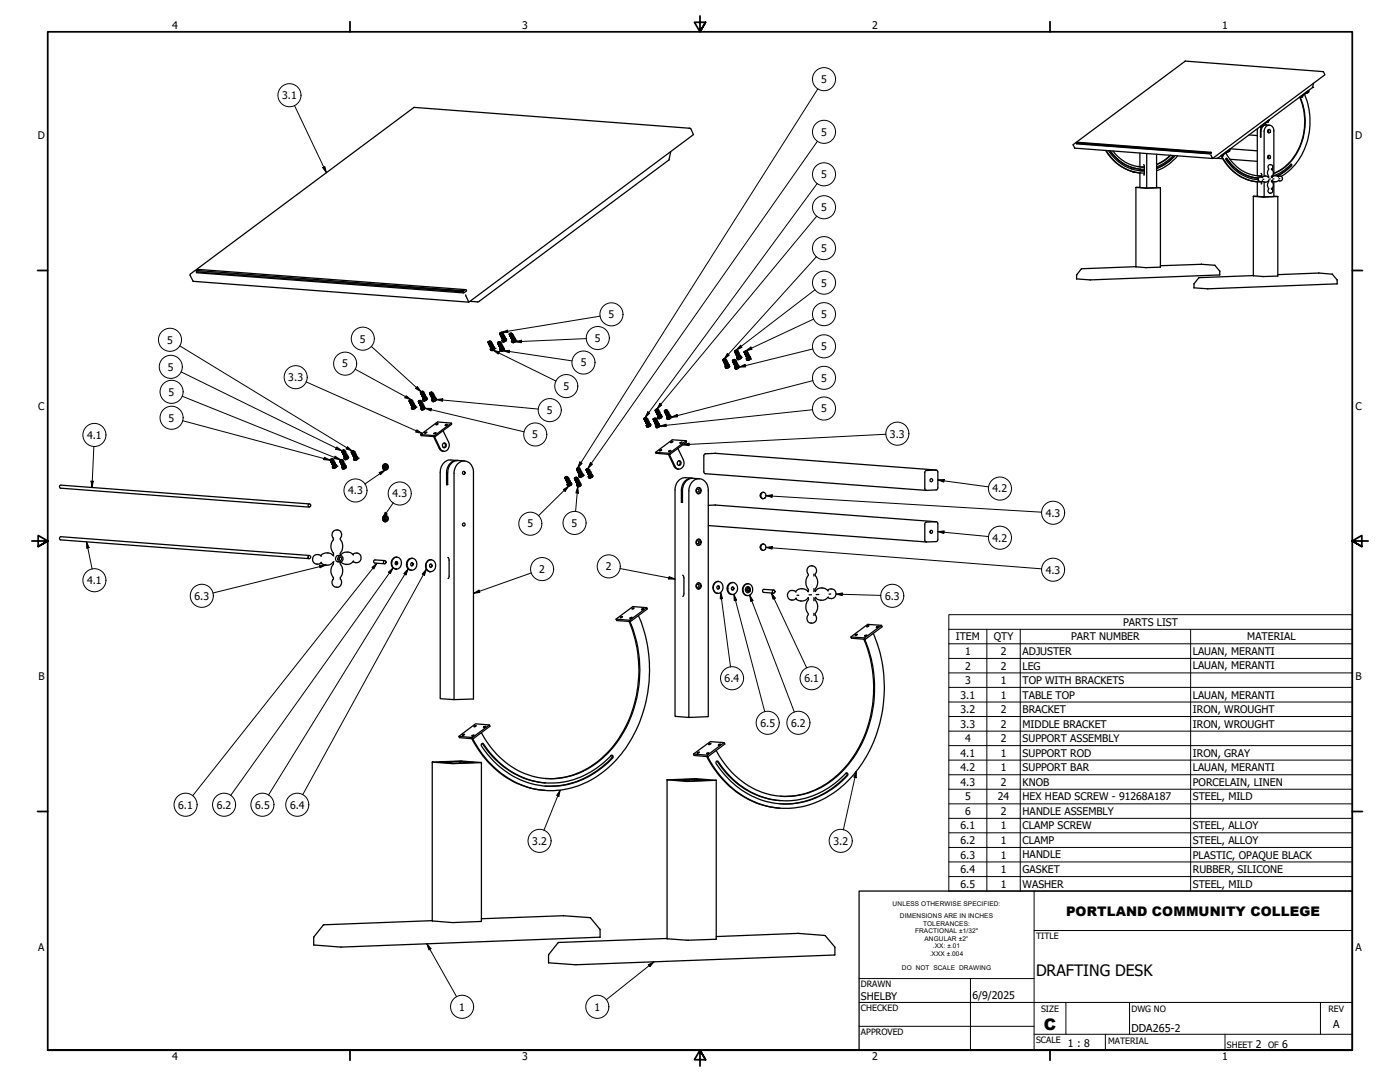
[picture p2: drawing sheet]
<svg xmlns="http://www.w3.org/2000/svg" width="559mm" height="432mm" viewBox="0 0 559 432" stroke-linecap="round" stroke-linejoin="round" font-family="sans-serif">
<defs><g id="words">
<g font-size="6.3">
<text x="413.5" y="389.4">DRAFTING DESK</text>
<text x="416.6" y="410.9">C</text>
</g>
<text font-size="5.3" x="425.5" y="365.4">PORTLAND COMMUNITY COLLEGE</text>
<g font-size="4.3">
<text x="451.6" y="411.9">DDA265-2</text>
<text x="532.1" y="410.2">A</text>
</g>
<g font-size="4.2">
<text x="68.7" y="11.7">4</text>
<text x="208.4" y="11.7">3</text>
<text x="348.1" y="11.7">2</text>
<text x="487.8" y="11.7">1</text>
<text x="327.8" y="33.1">5</text>
<text x="112.6" y="39.6">3.1</text>
<text x="15.1" y="55.5">D</text>
<text x="327.8" y="54.2">5</text>
<text x="540.9" y="55.5">D</text>
<text x="327.8" y="71.1">5</text>
<text x="327.8" y="84.3">5</text>
<text x="327.8" y="100.5">5</text>
<text x="327.8" y="114.4">5</text>
<text x="242.9" y="127">5</text>
<text x="327.8" y="126.9">5</text>
<text x="66.7" y="137.1">5</text>
<text x="143.6" y="136.7">5</text>
<text x="237.4" y="136.5">5</text>
<text x="327.8" y="139.7">5</text>
<text x="67" y="148">5</text>
<text x="136.6" y="146.6">5</text>
<text x="231.8" y="146.2">5</text>
<text x="115.1" y="152.1">3.3</text>
<text x="224.9" y="155.6">5</text>
<text x="327.8" y="152.3">5</text>
<text x="67.3" y="157.9">5</text>
<text x="15.2" y="163.4">C</text>
<text x="218.2" y="165.2">5</text>
<text x="327.8" y="164.5">5</text>
<text x="541" y="163.4">C</text>
<text x="67.3" y="168.3">5</text>
<text x="34.7" y="175.1">4.1</text>
<text x="212.5" y="174.9">5</text>
<text x="355.2" y="174.6">3.3</text>
<text x="138.9" y="197.3">4.3</text>
<text x="396.2" y="196.5">4.2</text>
<text x="156.7" y="198.5">4.3</text>
<text x="417.4" y="206.2">4.3</text>
<text x="210.6" y="210.5">5</text>
<text x="228.2" y="210.2">5</text>
<text x="396.2" y="216.2">4.2</text>
<text x="241.9" y="227.6">2</text>
<text x="34.7" y="233">4.1</text>
<text x="215.2" y="228.7">2</text>
<text x="417.4" y="228.9">4.3</text>
<text x="77.7" y="239.3">6.3</text>
<text x="353.3" y="239.3">6.3</text>
<text x="448.2" y="249.7">PARTS LIST</text>
<text x="381.5" y="255.5">ITEM</text>
<text x="396.6" y="255.6">QTY</text>
<text x="427.5" y="255.5">PART NUMBER</text>
<text x="497.8" y="255.5">MATERIAL</text>
<text x="385.2" y="261.4">1</text>
<text x="399.4" y="261.4">2</text>
<text x="408.1" y="261.4">ADJUSTER</text>
<text x="476.1" y="261.4">LAUAN, MERANTI</text>
<text x="385.2" y="267.2">2</text>
<text x="399.4" y="267.2">2</text>
<text x="408.1" y="267.2">LEG</text>
<text x="476.1" y="267.1">LAUAN, MERANTI</text>
<text x="15.3" y="271.4">B</text>
<text x="289.2" y="272.2">6.4</text>
<text x="321.1" y="272.2">6.1</text>
<text x="385.2" y="273">3</text>
<text x="399.4" y="273">1</text>
<text x="408.1" y="273">TOP WITH BRACKETS</text>
<text x="541.1" y="271.4">B</text>
<text x="383.4" y="278.8">3.1</text>
<text x="399.4" y="278.8">1</text>
<text x="408.1" y="278.8">TABLE TOP</text>
<text x="476.1" y="278.8">LAUAN, MERANTI</text>
<text x="383.4" y="284.6">3.2</text>
<text x="399.4" y="284.6">2</text>
<text x="408.1" y="284.6">BRACKET</text>
<text x="476.1" y="284.6">IRON, WROUGHT</text>
<text x="303.5" y="290">6.5</text>
<text x="315.7" y="290">6.2</text>
<text x="383.4" y="290.4">3.3</text>
<text x="399.4" y="290.4">2</text>
<text x="408.1" y="290.4">MIDDLE BRACKET</text>
<text x="476.1" y="290.4">IRON, WROUGHT</text>
<text x="385.2" y="296.2">4</text>
<text x="399.4" y="296.2">2</text>
<text x="408.1" y="296.2">SUPPORT ASSEMBLY</text>
<text x="383.4" y="302">4.1</text>
<text x="399.4" y="302">1</text>
<text x="408.1" y="302">SUPPORT ROD</text>
<text x="476.1" y="302">IRON, GRAY</text>
<text x="383.4" y="307.8">4.2</text>
<text x="399.4" y="307.8">1</text>
<text x="408.1" y="307.8">SUPPORT BAR</text>
<text x="476.1" y="307.8">LAUAN, MERANTI</text>
<text x="383.4" y="313.6">4.3</text>
<text x="399.4" y="313.6">2</text>
<text x="408.1" y="313.6">KNOB</text>
<text x="476.1" y="313.6">PORCELAIN, LINEN</text>
<text x="71.1" y="322.7">6.1</text>
<text x="86.5" y="322.7">6.2</text>
<text x="101.9" y="322.7">6.5</text>
<text x="115.8" y="322.7">6.4</text>
<text x="385.2" y="319.4">5</text>
<text x="398.3" y="319.4">24</text>
<text x="408.1" y="319.4">HEX HEAD SCREW - 91268A187</text>
<text x="476.1" y="319.4">STEEL, MILD</text>
<text x="385.2" y="325.2">6</text>
<text x="399.4" y="325.2">2</text>
<text x="408.1" y="325.2">HANDLE ASSEMBLY</text>
<text x="383.4" y="331">6.1</text>
<text x="399.4" y="331">1</text>
<text x="408.1" y="331">CLAMP SCREW</text>
<text x="476.1" y="331">STEEL, ALLOY</text>
<text x="212.5" y="337.1">3.2</text>
<text x="332.7" y="337.1">3.2</text>
<text x="383.4" y="336.9">6.2</text>
<text x="399.4" y="336.8">1</text>
<text x="408.1" y="336.9">CLAMP</text>
<text x="476.1" y="336.9">STEEL, ALLOY</text>
<text x="383.4" y="342.6">6.3</text>
<text x="399.4" y="342.6">1</text>
<text x="408.1" y="342.6">HANDLE</text>
<text x="476.1" y="342.6">PLASTIC, OPAQUE BLACK</text>
<text x="383.4" y="348.4">6.4</text>
<text x="399.4" y="348.4">1</text>
<text x="408.1" y="348.4">GASKET</text>
<text x="476.1" y="348.4">RUBBER, SILICONE</text>
<text x="383.4" y="354.3">6.5</text>
<text x="399.4" y="354.2">1</text>
<text x="408.1" y="354.3">WASHER</text>
<text x="476.1" y="354.3">STEEL, MILD</text>
<text x="15.2" y="379.3">A</text>
<text x="541" y="379.3">A</text>
<text x="343.7" y="399.2">SHELBY</text>
<text x="388.1" y="398.7">6/9/2025</text>
<text x="183.3" y="403.3">1</text>
<text x="237.3" y="403.3">1</text>
<text x="426.3" y="417.6">1 : 8</text>
<text x="501.3" y="418.3">2</text>
<text x="511.8" y="418.3">6</text>
<text x="68.7" y="423.2">4</text>
<text x="208.4" y="423.2">3</text>
<text x="348.1" y="423.2">2</text>
<text x="487.8" y="423.2">1</text>
</g>
<g font-size="3.5">
<text x="413.5" y="374.6">TITLE</text>
<text x="343.7" y="393.8">DRAWN</text>
<text x="343.7" y="403.4">CHECKED</text>
<text x="415.5" y="404.1">SIZE</text>
<text x="451.6" y="404.1">DWG NO</text>
<text x="530.3" y="404">REV</text>
<text x="343.7" y="412.9">APPROVED</text>
<text x="413.5" y="416.1">SCALE</text>
<text x="442.3" y="416.5">MATERIAL</text>
<text x="489.7" y="418.3">SHEET</text>
<text x="506.2" y="418.3">OF</text>
</g>
<g font-size="2.6">
<text x="356.3" y="361.4">UNLESS OTHERWISE SPECIFIED:</text>
<text x="359.2" y="366.5">DIMENSIONS ARE IN INCHES</text>
<text x="368.4" y="369.4">TOLERANCES:</text>
<text x="365.3" y="372.4">FRACTIONAL ±1/32&quot;</text>
<text x="369" y="375.4">ANGULAR ±2°</text>
<text x="371.1" y="381.4">.XXX ±.004</text>
<text x="372.4" y="378.4">.XX: ±.01</text>
<text x="360" y="387.3">DO NOT SCALE DRAWING</text>
</g>
</g></defs>
<!-- layer: Visible (ANSI) -->
<g fill="none" stroke="#000" stroke-width=".51">
<path d="M473.1 24.4l-44.7 33.3M473.1 24.4l55 4.2M518.8 38.9a24.1 24.1 0 0 1-7.1 28.5l-3.3 1.8M519 38.9a24 24 0 0 1-7.8 29l-2.8 1.3M519.2 38.9h.1M519.6 38.7l-.5 .2-.1-.3 3.4-2.5 .1 .3-3.4 2.5h-.4M519.6 38.7h.1M519.7 38.7l-.4 .2M519.7 38.4l-.1 .3M520.7 37.7a26.8 26.8 0 0 1-8.2 32l-1.1 .7M521.5 37.1h.1M522 36.9l-.5 .2"/>
<path d="M522.1 36.6l-.6 .5M524.3 33.2l-.5 1.8-38.1 28.2M527.9 28.6h.4l.5 1.2-44.8 33.4M275 51.2l.7 .2 1.1 2.3-89.7 66.9M275.3 51.2l-110-8.3-89.3 66.4M428.4 57.9l.5 1.2M428.4 57.6l-.1 .3M428.9 59.1h.1M428.9 59.1l55.1 4.1-.6-1.4M429.6 57l.4-.2 53.2 4 .4 .2-.6 .4-53.4-4.2M429.6 57l53.4 4-.1 .3-53.3-4.1zM491 59.4l10.8 .8"/>
<path d="M498.5 53.8l3.3 .3M502 51.2l-.2 19M503.1 54.7h.2M503.2 50.3l3.5-2.4-3.3 2.6zM503.3 50.6l.3 .5M503.4 51.1l-.3 3.6M503.4 50.5h-.4l.5 .9M503.9 50.4l-.5 .1M503.9 50.1v.3l-.7 .1M505 49.3l.3 .5M505.3 49.8h.1M505.5 48.9h.2"/>
<path d="M506.2 48.4l.1 .1M506.3 48.5l-.6 .4 .5-.3M506.3 48.5h.1M506.5 53h.1M506.7 51.7a.65 .65 0 0 0-.7 .5 .65 .65 0 0 0 .5 .8M506.7 50l-1.2-.2a2.41 2.41 0 0 0-2.2 2.5l-.2 2.4M267.7 60.5l-.8 3.4-75.8 56.5-.5 .1M441.3 60a17.6 17.6 0 0 0 13.7 9M441.5 60.1a17.8 17.8 0 0 0 15.3 9M442.5 60.1a16.7 16.7 0 0 0 14.3 8.1l-1.6-.1M443 60.1a16.3 16.3 0 0 0 12.3 7.4M443.2 60.2a16.3 16.3 0 0 0 13.6 7.4"/>
<path d="M444.2 60.3a15.2 15.2 0 0 0 12.6 6.4l-1.6-.1M451.9 68.5l.9 .1M451.9 66.9l-.3 .5M453.5 74.8h.1M453.4 74.8v31.7M454 66.5h1M455 74.7l-1.5 .1 3.8 .3 5.9-.2M455 69v5.8l2.7 .3 3.9-.2M455 61.1v5.5M455 67.5v.6M455 69h.2M456.5 65.7l.3 .4-.2 3.8"/>
<path d="M457.7 61.3v13.8M461.6 74.8l1.6 .1M461.6 61.6v13.3M463.2 74.9v31.7l-5.9 .2-3.8-.3M467.1 62l-2.3 1.9-3.2 1.7M467.3 62l-2.4 2-3.3 1.7M468.3 62.1l-3.4 2.9-3.3 1.6M468.5 62.1l.1 .1a15.1 15.1 0 0 1-7 5M468.7 62.1l.1 .1a14.2 14.2 0 0 1-7.2 5M470 62.2a19.3 19.3 0 0 1-8.4 5.9M482.9 61.3l.1 .1M483.2 60.8l-.2 .2"/>
<path d="M484.2 63.1l1.6 .1M485.9 63.2l2.2 .2M487.2 62.2h.5l3.3-2.4-.1-.3-3.3 2.5 .1 .2M487.6 62.4l-.1-.2a17.9 17.9 0 0 0 14.3 10.3M487.7 62.4a17.5 17.5 0 0 0 15.9 10.2M487.9 62.3l-.3 .1M488 62.2l-.1 .1M488.2 62.1l-.5 .3M488.2 61.8l-.2 .4M489.3 63.4l.4 .1M489.3 61a16 16 0 0 0 14.3 9.2h-1.5M489.5 63.2a16.6 16.6 0 0 0 12.7 7.9"/>
<path d="M489.9 60.6h.1M490 60.6h.1M490.5 60.4l-.5 .2M490.6 60.2l-.5 .4M490.6 60.1v.1M490.9 63.6l10.9 .8M500.3 78.4h.1M500.3 78.4v31.6l3.9 .4 5.8-.2M501.8 78.3l-1.5 .1 3.9 .3 5.8-.3M501.8 71.1v.6M501.8 72.5v5.9M501.8 72.5l.2 .1"/>
<path d="M502.3 71.1a17.2 17.2 0 0 1-12.8-7.9l-.2 .1a1.96 1.96 0 0 0 1.2 2 16.1 16.1 0 0 0 11.7 6.4h-.2M503.4 69.2l.2 1.5M503.6 72.5l-.2 .9M503.8 70.8a1.7 1.7 0 0 1 2.5 0M503.9 70.9l-.3-.2a.96 .96 0 0 0-1.3 .4 .96 .96 0 0 0 .4 1.3 .96 .96 0 0 0 1.2-.3M504.1 71.6h.3M504.6 72.6v5.9M506.3 70.8l.1-.3a2.98 2.98 0 0 1-.1-3.2 1.02 1.02 0 0 1 .3-1.4 1.02 1.02 0 0 1 1.4 .2 1.02 1.02 0 0 1-.3 1.5 2.92 2.92 0 0 1 0 3.1l.1 .1M506.3 70.9h.1M506.3 72.1a1.7 1.7 0 0 1-2.4 .2M506.4 72l-.1 .1M506.5 63.3h.1"/>
<path d="M506.7 62a.65 .65 0 0 0-.7 .6 .65 .65 0 0 0 .5 .7M507 71.4l-.5 .1M507.5 67.3v.5M507.5 75.1v.5M507.5 70.2v.7M507.5 72v.6M507.9 71.9l-.2 .5a2.54 2.54 0 0 1 0 3 1.01 1.01 0 0 1-.1 1.5 1.01 1.01 0 0 1-1.4-.2 1.01 1.01 0 0 1 .2-1.5 2.54 2.54 0 0 1 0-3l-.1-.1M508.4 72.5v5.9h-6.6M508.4 78.3l1.6 .1M508.5 71.4h-.5M509.8 70.2a13.8 13.8 0 0 0 5.8-4.5l-.2-.2a23.2 23.2 0 0 1-7 4.7v-17.9a1.97 1.97 0 0 0-2-2.3 1.97 1.97 0 0 0-1.8 2.4v17.9M510 78.4h.1"/>
<path d="M510 78.4v31.8M510.2 70.5l1-.2a.99 .99 0 0 1 .6 1.4 .99 .99 0 0 1-1.5 .3M510.3 71.9a1.58 1.58 0 0 1-2.5 .1M510.3 70.7a1.71 1.71 0 0 0-2.6 0M510.5 71.3h.4M515.3 65.5l.1 .5-2 1.9-3.7 2.3M76 109.4l-.2 .3 1.3 2.6 110 8.3-1.2-2.9M78.5 107.9l.6-.4 106.5 8.1 .6 .5-1.1 .8-106.6-8.1-.1-.3M78.5 107.9l106.6 8.1-.1 .5-106.6-8zM185 116.5l.1 .4M185.6 115.6l-.5 .4M431.6 107.3l-1.9 2.5"/>
<path d="M453.4 106.5h.1M453.4 106.4l-21.8 .9M478.6 110.8l-2 2.4M479.5 105.4h.1M484.8 105.9h.2M484.8 105.9l-5.2-.4-16.4 .5M484.9 105.9l1.9 2.2M486.9 108.3v1.4l-51.6 2-5.6-.4v-1.5M486.9 108.1v.1M500.3 110l-21.7 .8M510 110.2h.1M526.4 109h.1"/>
<path d="M526.4 109l5.4 .4 1.9 2.3v1.6l-51.8 2-5.3-.4v-1.7M526.4 109l-16.4 .6M187.6 120.3l3.1 .2M194.9 136.3l.6-.2-.4 .4zM194.9 136.4v.1M194.9 136.7h.1M195 136.7l.6-.4zM195.1 137.1l.9-.4-.4 .5-.5-.1M195.1 137l.7-.4zM195.2 137.1l.6-.3zM195.2 137.4l.9-.5zM195.2 136.6l-.4 .1"/>
<path d="M195.2 136.6l-.3 .1M195.2 137.3h.1M195.3 136.4l-.4 .1M195.3 137.3l.6-.4zM195.3 137.4l.7-.3zM195.5 136.3l-.6 .2M195.5 136.3l-.2 .1M195.5 138l.9-.4-.9 .5 .2-.1M195.5 136.3l-.6 .4M195.5 137.7h.1M195.5 136.1l.1 .2-.4 .3M195.6 137.9l.6-.4z"/>
<path d="M195.6 138.2v.1M195.7 138l.6-.3zM195.7 138.2l.6-.4zM195.7 136.5l-.6 .3M195.7 136.2l-.3 .5-.5 .1v-.3M195.7 139.4l.2 .4 .5 .1M195.7 136.5h-.1M195.8 136.4l-.3 .4-.6 .1 .7-.4M195.8 136.3l-.3 .4-.6 .1M195.8 138.6h.1M195.8 138.5l.7-.4zM195.8 136.5l-.2 .4-.6 .2 .2-.1"/>
<path d="M195.8 136.5l-.9 .4M195.8 136.4v.1M195.9 138.6l.6-.4zM195.9 138.5l.8-.4-.9 .5M195.9 138.6l.8-.4-.9 .5M196 138.7l.7-.3zM196 136.7l-.4 .5h-.5M196 139l-.3 .4M196 139v.1M196 138.7h.1M196 138.9v.1M196 137v.3l-.7 .1"/>
<path d="M196.1 137l-.1 .4-.7 .1M196.2 137.1l-.5 .6-.4-.1 .8-.4-.7 .3M196.2 137.4l-.7 .3M196.2 137.3l-.4 .5-.3-.1M196.2 137.2l-.9 .5M196.3 137.4l-.3 .5h-.4M196.3 137.4l-.9 .4M196.3 137.3v.1M196.3 138l-.6 .3M196.3 139.9h.1M196.4 138l-.6 .3M196.4 137.7l-.2 .4-.6 .1"/>
<path d="M196.4 137.6l-.4 .5h-.5M196.4 138h-.1M196.5 137.9l-.2 .4h-.6M196.5 137.8l-.9 .5M196.5 137.9l-.3 .5h-.5M196.7 138.6l-.7 .3M196.7 138.3l-.1 .4h-.6M196.7 138.6h.1M196.8 138.5l-.2 .4h-.6M196.8 138.4l-.9 .5M196.8 138.7l-.7 .4M196.8 138.7h.1"/>
<path d="M196.8 138.6l-.8 .5M196.8 138.6l-.2 .3-.6 .2M196.8 138.6h.3a.92 .92 0 0 1-1.4 .8M196.8 138.6l.4 .1-.5 .5-.8 .2 .1-.4M196.8 138.5l.1 .2M196.9 138.6h.3a1.07 1.07 0 0 1-1.4 .7l.2-.3M196.9 138.6h-.1M197.2 139.5l-.8 .4M197.3 139.5l-.9 .4M197.3 138.6h.1M197.4 138.6l.1 .5-.3 .4M197.4 139.4l-.1 .1"/>
<path d="M198.7 136.8h.1M198.7 136.7l-.1 .1M198.8 136.9h.1M198.8 137.2h.1M198.8 137.1l.7-.4zM198.8 136.5l.6-.1-.6 .4zM198.9 137.2l.7-.4zM198.9 137.2l.8-.4-.2 .4-.7 .2M199 137.4l.6-.4zM199.1 137.8l.9-.4-.5 .5-.4-.1M199.1 137.7l.7-.4zM199.2 137.8l.6-.3z"/>
<path d="M199.3 138l.6-.4zM199.3 138.1l.7-.3zM199.3 138.1h.1M199.3 136.4h.1M199.4 136.7l-.6 .2M199.4 136.4l-.3 .4h-.5M199.4 136.6v.1M199.5 138.2l.6-.3zM199.5 136.6l-.7 .3M199.5 136.5l-.3 .4h-.4M199.5 132.9l.7-.2zM199.6 136.6l-.1 .4-.7 .1"/>
<path d="M199.6 138.7h.6l.2-.4-.9 .4h.2M199.6 136.5l-.9 .5M199.6 139.5v.3M199.6 133.3l.7-.4zM199.6 137.2l-.7 .3M199.6 138.7l.7-.3zM199.6 136.7l-.8 .5M199.6 139.8h.1M199.6 133.3h.1M199.7 138.9l.6-.4zM199.7 137.2l-.6 .3M199.7 136.9l-.3 .5h-.5"/>
<path d="M199.7 133.7h.1M199.7 137.2h-.1M199.8 133.9l.8-.4-.6 .4M199.8 137l-.8 .7 .8-.6M199.8 139.3l-.2 .2M199.8 139.3v.1M199.8 137.2v.3l-.6 .2M199.8 137.2l-.8 .4M199.8 139.2h.1M199.8 137.1v.1M199.9 133.5l.6-.3zM199.9 133.6l-.2 .1 .9-.5-.9 .5"/>
<path d="M200 139.1l.5-.3zM200 137.5l-.1 .4-.7 .2 .8-.2v-.4M200 137.4l-.4 .5h-.5M200 139.1l-.1 .1M200 134l.7-.3zM200.1 134.2l.6-.4zM200.1 137.7l-.5 .5-.3-.1M200.2 132.8l-.6 .4M200.2 134.3l.7-.3zM200.2 132.7l.2 .1-.2 .3-.6 .1M200.2 138l-.7 .4M200.2 137.8l-.2 .4-.6 .1"/>
<path d="M200.2 137.7l-.9 .5M200.2 134.3h.1M200.2 132.8h.1M200.2 134.5l.7-.4zM200.2 132.7a.38 .38 0 0 1-.2 .4 .38 .38 0 0 1-.5-.2M200.2 139.1l-.4 .1M200.2 138l-.3 .4h-.4M200.2 137.9l-.2 .3-.7 .2M200.3 134.9l.8-.3-.6 .3M200.3 132.8l-.7 .4M200.3 138.1l-.2 .5-.6 .1 .7-.5-.6 .4M200.3 138l-.9 .5"/>
<path d="M200.3 138h.1M200.3 133.2l-.6 .2M200.3 134.6l.7-.3zM200.3 134.6l.8-.4-.2 .4-.7 .1M200.3 136h.6M200.3 135.9l.3 .5h.4M200.3 135.9v.1M200.3 138.7l-.6 .3M200.3 132.7h.1M200.4 133.1l-.7 .3M200.4 132.8l-.4 .5h-.4M200.4 132.7l-.4 .5h-.5"/>
<path d="M200.4 138.7l-.6 .3M200.4 138.4l-.5 .6-.3-.1M200.4 138.3l-.3 .4-.5 .1M200.4 133.1l-.1 .1M200.4 138.7h-.1M200.5 134.7l.5-.3zM200.5 133l-.3 .5-.5-.1M200.5 135.2l.9-.4-.3 .4-.6 .1M200.5 132.9l-.9 .4M200.5 138.6l-.2 .4h-.6M200.5 138.5l-.9 .5M200.5 133.3l-.7 .4"/>
<path d="M200.5 135.1l.7-.4zM200.5 133.3l-.6 .4M200.5 133l-.2 .4-.7 .1M200.5 138.6h.1M200.6 135.3l.6-.4zM200.6 133.3l-.2 .4h-.6M200.6 138.7l-.1 .4-.7 .1M200.6 138.6l-.9 .5M200.6 138.9l-.7 .4M200.7 135.4l.6-.4zM200.7 133.3l-.8 .7 .6-.1 .2-.5M200.7 138.7l-.9 .6"/>
<path d="M200.7 138.9l-.9 .4M200.7 138.9l.4 .2M200.7 138.9l.3 .2-.6 .4-.6 .2v-.4M200.7 135.6v.1M200.7 138.9h.1M200.7 133.5l-.3 .4-.5 .1M200.7 138.9h.2a.78 .78 0 0 1-.4 .7 .78 .78 0 0 1-.9 0l.2-.3M200.7 138.9v.1M200.8 133.7l-.7 .3M200.8 133.7l-.1 .3-.7 .2M200.8 133.7l-.8 .4M200.9 136h.1"/>
<path d="M200.9 133.8h.1M200.9 133.9l-.4 .5-.3-.1M200.9 133.8l-.9 .5M201 134l-.5 .6-.3-.1M201 133.9l-.9 .5M201 134l-.4 .6h-.4M201 136.4h.1M201.1 134.3l-.1 .4-.7 .1M201.1 139.8l-.9 .4M201.1 139.1l-1.4 .7M201.1 139.1l.2 .5-.6 .4a.48 .48 0 0 1-.5 .3 .48 .48 0 0 1-.4-.3l-.2-.5M201.1 139.1h.1"/>
<path d="M201.1 136.4l-.1 .1M201.2 134.4l-.8 .7 .8-.4v-.2M201.2 134.6l-.2 .5h-.4M201.2 134.6l-.8 .4M201.2 134.5v.1M201.4 134.9l-.4 .5h-.4M201.4 134.8l-.4 .5h-.5M201.4 135.4l-.7 .1M201.4 135.2l-.7 .3M201.4 135h.1M201.5 135.1l-.1 .3M201.5 135l-1.2 .9"/>
<path d="M201.5 135.1h.5M201.5 135.1h.4a.93 .93 0 0 1-1.4 .6l.2-.1M201.5 135.1l.4 .2-.5 .4-.9 .2 .2-.3M201.5 135.1h.1M201.9 136l-.8 .4M202 135.1l-1.1 .9M202 136h-.1M202 135.1l.2 .5M202.2 135.6l-.3 .4M202.2 135.6h.1M203.3 133.4v.1M203.3 133.2l.7-.2z"/>
<path d="M203.3 133.2v.1M203.4 133.5l.7-.3-.6 .3M203.4 133.6l.9-.4-.3 .4-.5 .1M203.5 133.7h.1M203.5 133.7l.7-.4zM203.6 133.8l.6-.4zM203.6 133.9l.7-.3zM203.6 133.9h.1M203.6 134.2h.1M203.7 133.2l-.3 .1M203.7 134.1l.7-.4zM203.7 133.4l-.4 .1"/>
<path d="M203.7 133.2l-.4 .1M203.7 133.4l-.3 .1M203.8 134.2l.7-.3zM203.8 134.2h.4l.4-.4-.3 .4-.6 .2M203.9 134.4l.6-.4zM204 133.1l-.6 .2M204 133.1l-.3 .1M204 133.1l-.6 .4M204 132.9l.2 .2-.5 .3M204 134.7l.7-.3zM204.1 135.1h.1M204.2 134.8l.5-.3z"/>
<path d="M204.2 135l.6-.4zM204.2 133a.5 .5 0 0 1-.3 .5 .5 .5 0 0 1-.6-.2M204.2 136.2l.2 .5h.6M204.2 135.1l.7-.3zM204.2 135.1h.1M204.3 135.3l.7-.4zM204.3 135.6l.9-.5-.3 .5-.6 .1 .8-.4-.6 .3M204.3 133.3l-.5 .6-.3-.1M204.3 133.3l-.8 .4M204.3 133.2v.1M204.3 133.5v.4h-.7M204.3 133.4h.1"/>
<path d="M204.3 135.4h.1M204.3 135.7h.1M204.4 135.4l.6-.3zM204.4 135.7l.9-.4-.4 .5h-.4M204.4 133.4l-.9 .5M204.4 135.8l-.2 .4M204.4 135.8l-.1 .2a.85 .85 0 0 0 1.3-.6l-.7 .7-.5 .1 .1-.4M204.5 135.8l.7-.4-.8 .4M204.5 133.7l-.5 .5-.3-.1M204.5 135.9l.9-.5zM204.5 133.5l-.9 .5M204.5 135.8h-.1"/>
<path d="M204.5 134.2l-.7 .3M204.5 133.7l-.9 .5M204.5 133.7h.1M204.6 134.2l-.6 .4M204.6 133.9l-.3 .5h-.5M204.6 134.2h-.1M204.7 134l-.9 .6 .7-.1 .2-.4M204.7 134.2v.3l-.6 .2M204.7 134.2l-.9 .4M204.7 134.1v.1M204.8 134.4v.3l-.8 .2M204.8 134.3l-.8 .5"/>
<path d="M204.8 136.7h.1M204.9 134.6l-.1 .3-.7 .1M204.9 134.4l-.4 .5h-.5M204.9 134.6v.3l-.8 .2M205 134.7l-.3 .4h-.5M205 134.8l-.1 .4-.6 .1M205 134.7l-.8 .6M205.1 135l-.3 .4h-.5M205.1 134.9l-.4 .5h-.5M205.2 135.5l-.7 .3M205.3 135.4h.5l-.3 .5-1.3 .3M205.3 135.3v.1"/>
<path d="M205.4 135.4v.2M205.7 136.3l-.8 .4M205.7 136.3l-.7 .4M205.8 135.4l.2 .5-.3 .4M205.8 136.3h-.1M293.9 139.7v.1M293.9 139.8l-.6 .5M293.9 140h.1M294 139.9l-.7 .4M294 139.8l-.1 .4-.6 .1M294.1 139.9l-.9 .5M163.4 159.8l.6-.3-.4 .4z"/>
<path d="M163.4 159.8v.1M163.8 159.8l-.4 .2M163.8 159.8l-.4 .1M164 159.7l-.6 .5 .8-.6 .1 .2-.9 .4M164 159.7l-.2 .1M164 159.7l-.6 .4M164 159.5l.1 .3-.4 .2M164.3 159.8l-.3 .5h-.5M164.3 159.9l-.7 .6 .7-.5M164.3 159.8v.1M167.3 159.9l.4-.1-.6 .3zM167.7 159.8h.1"/>
<path d="M167.8 160l-.7 .3 .6-.2M167.8 159.8l-.4 .5h-.4M167.8 159.9l-.2 .4h-.5M167.9 156.9l.6-.1 .3-.4-.3 .4zM167.9 160h.1M168 160l-.9 .5M168 156.8h.1M168 156.8l.7-.3zM168 156.3l.5-.1-.5 .4zM168.1 157l.6-.3zM168.2 157.3l.6-.4zM168.2 157.5l.9-.4-.1 .4-.7 .1"/>
<path d="M168.3 157.4l.7-.3zM168.3 157.3l.7-.4-.9 .5M168.3 157.6l.7-.4zM168.4 157.7h.1M168.4 158h.1M168.5 157.7l.6-.3zM168.5 156.2l-.2 .4-.5 .1 .1-.2M168.5 156.4l-.5 .3M168.5 158.1v.1M168.6 158.1l.6-.4zM168.6 156.3l-.6 .4M168.6 156.2l-.1 .4-.6 .1"/>
<path d="M168.7 158.1h-.2l.6-.1 .3-.4-.9 .6M168.7 158.3h.1M168.7 158.3l.7-.3zM168.7 156.3l-.2 .4-.7 .1M168.7 159.4l.2 .6h.5M168.8 158.5l.6-.4zM168.8 156.5l-.2 .4-.6 .1M168.8 158.8l.9-.4-.5 .5-.2-.1M168.8 156.7v.3l-.7 .2 .7-.4-.7 .4M168.8 158.6l.7-.3zM168.8 156.6l-.8 .5M168.9 158.8l.7-.4z"/>
<path d="M168.9 156.7l-.3 .5h-.5M168.9 159v.1M169 159.1l-.3 .3M169 158.9h.1M169 159.1v.2M169 158.9l.7-.3zM169 157l-.2 .4h-.5M169.2 157.5l-.7 .4M169.2 157.3l-.4 .4h-.4M169.2 157.2l-.9 .5M169.2 157.5l-.1 .1M169.2 157.2h.1"/>
<path d="M169.2 157.4l-.1 .4-.7 .2 .7-.4M169.2 157.4l-.9 .5M169.3 157.8l-.7 .4M169.3 157.8l-.6 .4M169.3 157.5l-.8 .5M169.4 157.7l-.6 .6-.2-.1M169.4 157.9l-.2 .4h-.5M169.4 157.8l-.8 .5M169.4 160h.1M169.5 158.1l-.1 .3-.7 .1M169.5 157.9l-.3 .5h-.5M169.5 158.1h.1"/>
<path d="M169.6 158.2l-.4 .5-.4-.1M169.6 158.1l-.9 .5M169.7 158.5l-.3 .4h-.4M169.7 158.4l-.2 .4-.7 .1M169.7 158.8l-.7 .3M169.8 158.6l-.1 .3-.7 .2M169.8 158.5l-.9 .6M169.9 158.6l.4 .1M169.9 158.7h.3a1.03 1.03 0 0 1-1.4 .6l.2-.2M169.9 158.7l.3 .2-.5 .4-.9 .1 .2-.3M169.9 158.7v.1M170.2 159.6l-.8 .4"/>
<path d="M170.2 159.6l-.7 .4M170.3 158.7l-.2 .4-1.4 .3M170.3 159.5l-.1 .1M170.3 158.7l.3 .4M170.6 159.2l-.4 .4M170.6 159.1v.1M171.5 156.8h.4M171.5 156.8v.2M171.5 156.8h.1M171.6 156.7l.6-.2zM171.6 157.2h.5l.4-.4-.9 .5M171.7 157.2l.6-.4z"/>
<path d="M171.7 157.2h.1M171.7 157.4v.1M171.8 157.4l.7-.4zM171.8 157.5l.7-.4zM171.8 157.5l.9-.4-.3 .4-.6 .1M171.9 156.8l-.3 .1M171.9 157h-.4M171.9 157h-.3M171.9 157.6h.1M172 157.6l.6-.3zM172 158.1l.9-.4-.2 .4h-.6M172.1 157.9l.6-.3z"/>
<path d="M172.1 156.7l-.5 .2M172.1 156.7l-.2 .1M172.1 158.3l.9-.4zM172.1 156.7l-.5 .3M172.1 156.5l.2 .1-.4 .4M172.1 158.2h.2M172.2 156.8l-.6 .2M172.2 158.1l.6-.4zM172.2 158.2l.6-.3zM172.3 158.4l.6-.3zM172.3 156.7l-.7 .3M172.3 156.7l-.1 .1"/>
<path d="M172.3 158.6l.7-.4zM172.3 156.6l.1 .1a.47 .47 0 0 1-.3 .5 .47 .47 0 0 1-.6-.3M172.3 159.8l.3 .4 .5 .1M172.4 156.7l-.8 .5M172.4 158.7h.1M172.5 156.9l-.4 .5h-.3M172.5 159l.6-.1 .3-.3-.9 .3 .2 .1M172.5 159.4a.73 .73 0 0 0 .9 .3 .73 .73 0 0 0 .5-.7l-.2-.1a.83 .83 0 0 1-.4 .8 .83 .83 0 0 1-.8 0zM172.6 159l.6-.4zM172.6 156.9l-.9 .6M172.7 159.1l.6-.3zM172.7 157.4l-.7 .4"/>
<path d="M172.7 157.2l-.4 .5-.4-.1M172.7 159.4v.1M172.7 157.4l-.1 .1M172.7 159.3h.1M172.7 157.4l-.3 .4-.5 .1 .7-.4M172.7 157.2l-.2 .4-.7 .1M172.8 157.5v.2l-.7 .2M172.8 157.4l-.9 .5M172.8 157.4h.1M172.9 157.7l-.3 .4-.5 .1M173 157.9l-.2 .5h-.5M173.1 158.3l-.6 .4"/>
<path d="M173.1 158.1l-.1 .3-.7 .2M173.1 158l-.9 .5M173.2 158.2l-.4 .5h-.4M173.2 158.2l-.9 .4M173.2 158.1v.1M173.2 158.4l-.3 .5h-.5l.8-.4-.7 .3M173.2 158.3l-.9 .5M173.3 159l-.6 .3M173.4 158.9l-.7 .4M173.4 158.7l-.6 .6-.2-.2M173.4 158.6l-.9 .5M173.4 158.9l-.1 .1"/>
<path d="M173.4 158.6h.1M173.4 158.8v.3l-.7 .2M173.4 158.8l-.8 .5M173.4 159.1l-.6 .3M173.5 158.9l-.3 .4-.5 .1M173.5 158.9l-.3 .5h-.5M173.5 158.9h.5M173.5 159l.1 .1M173.9 159.8l-.8 .5M173.9 159.8l-.7 .4M174 159l-1.1 .8h-.6l.4-.5M174 158.9l.2 .5-.3 .4"/>
<path d="M174 158.9v.1M174 159.8h-.1M288.6 143.4l.6-.2-.2 .3zM288.7 143.8l.7-.3zM288.8 144.3l1-.4-.4 .4h-.5M288.9 144.1l.7-.3zM288.9 144.1h.1M289.1 144.5l.6-.4zM289.1 144.6l.7-.3zM289.1 144.5h-.2l.9-.5-.4 .5h-.5M289.2 145h.1M289.2 144.9l.7-.4z"/>
<path d="M289.2 143.2h.1M289.3 143.4l-.6 .3 .7-.4-.5 .5-.3-.1M289.3 145l.6-.3zM289.3 143.2l-.5 .5h-.3l.1-.3M289.4 145.2l.7-.4zM289.4 143.6l-.6 .4M289.4 145.4l.7-.4zM289.4 143.4l-.2 .4h-.4M289.4 143.3l-.8 .5M289.4 146.4l.4 .2M289.4 146.4l.5 .6M289.4 145.4h.1"/>
<path d="M289.5 143.6l-.1 .3-.7 .1M289.5 143.4l-.3 .5-.5 .1M289.6 144l-.7 .3M289.6 143.6h.1M289.6 145.7l.7-.4-.8 .4M289.6 143.7l-.4 .5-.3-.1M289.6 143.6l-.9 .5M289.6 144h.1M289.7 146.1l-.3 .3M289.7 146.1l.1 .1M289.8 145.9h.1M289.8 143.9l-.3 .4-.6 .1"/>
<path d="M289.8 146.6h.1M289.8 146.1h.1M289.8 145.9l.6-.3-.5 .3M289.8 144.1l-.2 .4-.5 .1M289.9 144.3l-.2 .4-.6 .1 .7-.4-.6 .3M289.9 144.2l-.3 .4-.6 .1M289.9 144.5v.2l-.6 .2M289.9 144.3l-.3 .5h-.5M289.9 147h.1M290 144.6l-.1 .3-.7 .1M290 144.5l-.8 .5M290 144.5h.1"/>
<path d="M290.1 144.7h.1M290.1 145.2l-.7 .4 .5-.1 .4-.5-.9 .4M290.1 144.7l-.1 .4-.6 .1M290.1 144.7l-.9 .5M290.2 144.9l-.4 .5h-.4M290.2 144.8l-.9 .5M290.2 145.2h-.1M290.3 145.2l-.3 .5h-.4M290.3 145.1l-.2 .4-.7 .1M290.4 145.4l-.2 .3-.6 .2 .7-.5-.6 .4M290.4 145.2l-.5 .5h-.3M290.4 145.5l-.1 .4h-.5"/>
<path d="M290.4 145.4l-.8 .5M290.4 145.7l-.6 .4M290.5 145.7h.1M290.5 145.5l-.3 .5h-.5M290.6 145.7h.1M290.6 145.7l-.9 .4M290.6 145.7h.4M290.6 145.7l.4 .2-.7 .4-.7 .2 .1-.4M290.6 145.7l.3 .2-.5 .3-.8 .2 .1-.3M290.6 145.7v.1M291 146.6l-.9 .4M291 146.6h.1"/>
<path d="M291 145.7l-1.2 .9M291 145.7l.3 .5-.2 .3-1.1 .5M292.4 143.8h.1M292.5 144.1h.1M292.5 144.1l.7-.3zM292.5 143.6l.6-.2-.7 .4zM292.6 144.3l.7-.3zM292.7 144.5l.7-.4zM292.7 144.5l.6-.2 .1-.3-.3 .5h-.5M292.7 144.6h.1M292.9 145h.1M292.9 144.9l.7-.4z"/>
<path d="M292.9 145.2l.9-.4-.4 .4zM293 145l.6-.3zM293.1 143.7h.1M293.1 143.4v.1M293.1 143.6l-.6 .4 .6-.3M293.1 145.4l.7-.4zM293.1 143.5l-.4 .5-.3-.2M293.2 145.5l.7-.4zM293.2 143.5l-.1 .3-.7 .2M293.2 140.2l.1 .1M293.2 145.6l.7-.3zM293.2 143.6l-.3 .4-.5 .1"/>
<path d="M293.2 146.7l.6 .6M293.2 140l.7-.2-.5 .3M293.2 140.1h.1M293.2 145.6h.1M293.2 145.9h.1M293.2 140.1v.1M293.3 146l1-.3-.3 .3-.6 .1M293.3 140.1h.1M293.4 145.8l.6-.4zM293.4 143.8l-.7 .5-.2-.2M293.4 143.8l-.3 .5h-.5M293.4 143.8l-.9 .4"/>
<path d="M293.4 140.7h.1M293.4 144.2l-.6 .4M293.4 145.9l.7-.3zM293.4 143.9l-.9 .5M293.4 140.4l.7-.3zM293.5 144.1l-.3 .5h-.5M293.5 146.4l-.3 .3M293.5 140.6l.6-.4zM293.5 140.7l.7-.4-.6 .4M293.5 140.4l-.2 .1 .9-.5-.3 .4-.6 .1M293.5 146.2h.1M293.5 146.3v.1"/>
<path d="M293.5 146.4l.1 .1M293.6 144.3l-.4 .5h-.5l.8-.4-.6 .3M293.6 146l.5-.3zM293.7 146.2h.1M293.6 144.2l-.9 .5M293.6 144.9l-.6 .3M293.6 144.4l-.2 .4-.5 .1M293.6 144.3l-.8 .5 .2 .1M293.6 140.8l.7-.3zM293.6 140l-.4 .1M293.6 140l-.2 .1M293.6 140l-.4 .2"/>
<path d="M293.7 144.6l-.5 .6-.3-.2M293.7 144.5l-.8 .5M293.7 141l.6-.3zM293.7 141.3l.9-.4-.5 .5h-.3M293.7 144.8l-.1 .1M293.7 144.5h.1M293.8 141.2l.6-.4zM293.8 141.2h.1M293.8 144.9v.3l-.7 .2M293.8 144.8l-.3 .4-.5 .1M293.8 147.3h.1M293.9 144.9v.1"/>
<path d="M293.9 145l-.4 .5h-.3M293.9 145l-.8 .4M293.9 140l-.6 .3M293.9 141.5l.7-.4zM293.9 141.5l.8-.5-.4 .5h-.5M294 145.2l-.4 .5-.4-.1M294 145.1l-.9 .5M294 141.6l.6-.3zM294.1 145.4l-.3 .4h-.4M294.1 145.2l-.3 .4-.6 .1M294.1 145.9l-.5 .3M294.1 145.5l-.8 .5 .2-.1"/>
<path d="M294.1 145.4l-.9 .5M294.1 141.9l.7-.4zM294.1 142.2l.9-.5-.4 .6zM294.1 145.4h.1M294.1 143.1l.2 .4M294.2 145.9l-.5 .3M294.2 142l.6-.3zM294.2 140.1l-.2 .4-.6 .1M294.2 141.9l.7-.4-.2 .4-.6 .1M294.2 145.9h-.1M294.3 145.8l-.5 .6-.3-.2M294.3 145.7l-.4 .4-.5 .1"/>
<path d="M294.3 146l-.9 .4M294.3 142.2l.6-.3zM294.3 140.3l-.2 .4h-.6M294.3 140.1l-.9 .6M294.3 145.9l.1 .1M294.3 145.9l-.8 .5M294.3 145.9l.4 .1a1.06 1.06 0 0 1-1.5 .7M294.3 142.4l.7-.4zM294.3 140.4l-.2 .4h-.4M294.3 140.3l-.8 .5M294.3 142.6l-.2 .5M294.3 143.5h.1"/>
<path d="M294.3 142.4h.1M294.4 145.9v.1M294.4 146l-.9 .4M294.4 146h.4a1.13 1.13 0 0 1-1.5 .6l.1-.2M294.4 146l.1-.1a.7 .7 0 0 1-.3 .7 .7 .7 0 0 1-.8 0l.1-.2M294.4 140.6l-.1 .3-.7 .1M294.4 142.5l.4 .1 .4-.5-.2 .4-.7 .1M294.4 140.5l-.3 .4-.5 .1M294.4 146v.1M294.4 142.5v.1M294.4 142.7h.1M294.4 141l-.6 .4"/>
<path d="M294.4 140.6l.1 .1M294.5 141l-.7 .3M294.5 140.7l-.4 .5h-.3M294.5 140.7l-.9 .4M294.5 141h-.1M294.6 140.9l-.2 .4-.6 .1M294.7 141.2l-.3 .4h-.5M294.8 141.3v.3l-.8 .3 .7-.5-.6 .4M294.8 141.2l-.3 .4-.6 .1M294.8 146.8l-.9 .5M294.8 146h.1M294.8 142.4l.2-.2z"/>
<path d="M294.8 141.4l-.3 .4-.5 .1M294.8 142.4l-.4 .1M294.9 146v.8l-1.1 .5M294.9 141.6l-.2 .4h-.6M294.9 141.9h-.1M295 142.2l-.6 .4M295 141.8l.1 .1M295.1 142.2h-.1M295.1 141.9l-.5 .5h-.3M295.1 141.9l-.9 .4M295.1 142l-.8 .5M295.1 142.3l-.7 .4"/>
<path d="M295.2 142.2l-.5 .5-.4-.1M295.2 142.2h.5M295.2 142.2l.4 .1-.7 .6-.6 .1v-.4M295.2 142.2h.1M295.3 142.2h.1a.79 .79 0 0 1-.3 .8 .79 .79 0 0 1-.9 0l.1-.4M295.3 142.2v.2M295.7 142.2l-.9 .8-.7 .1M295.7 142.2l.1 .4a1.3 1.3 0 0 1-1.4 .9M295.7 143.1l-.9 .4M297.1 140.5h.3M297.1 140.3l.7-.3zM297.1 140.5h.1"/>
<path d="M297.2 140.7l.3 .1 .5-.5-.3 .5h-.5M297.2 140.7h.1M297.2 140.7l.7-.3zM297.2 141h.1M297.4 141l.6-.3zM297.4 141.2l.7-.4zM297.4 141.4l.9-.4-.3 .5-.5 .1 .2-.1M297.5 141.2h-.1M297.6 141.5l.7-.3zM297.7 140.2l-.5 .3M297.7 141.7l.6-.4-.7 .4M297.7 140l.1 .3"/>
<path d="M297.7 140.2l-.5 .3-.1-.2M297.8 140.3l-.7 .3M297.8 140l-.7 .5M297.8 140l-.1 .2M297.8 140l-.4 .5M297.8 140.3l-.8 .2M297.8 140.3l-.4 .2M297.8 141.9l.6-.3zM297.8 140.2l-.6 .4M297.8 140.3h.1M297.8 142.2h.1M297.9 140.1l-.2 .4-.6 .1"/>
<path d="M297.9 141.9l.7-.3-.8 .4M297.9 142.4l.9-.4-.4 .4h-.4M297.9 143.2l.4 .6 .9-.3M297.9 140.5l-.7 .4M297.9 142.2l.7-.3zM297.9 140.5l-.6 .4M297.9 140.2l-.8 .5M297.9 142.2h.1M298 140.5l-.2 .3-.6 .1M298.1 140.6l-.1 .3-.6 .1M298.1 140.5l-.4 .5h-.5M298.1 141l-.6 .4"/>
<path d="M298.1 142.6l.7-.4zM298.1 142.9l-.2 .3M298.1 140.7h.1M298.2 142.7l.6-.3zM298.2 141l-.7 .4M298.2 142.9l.8-.5-.5 .5zM298.2 140.7l-.1 .4-.7 .1M298.2 140.7l-.9 .5M298.2 142.9v.2M298.2 141h-.1M298.3 140.9l-.4 .5h-.4M298.3 140.8l-.9 .5"/>
<path d="M298.4 141.2l-.2 .4-.6 .1M298.4 141.1l-.3 .4-.6 .1M298.4 141.4l-.1 .3-.6 .2 .7-.5-.6 .4M298.4 141.2l-.3 .5h-.5M298.5 141.7l-.6 .4M298.5 141.4l-.8 .5M298.6 141.7l-.1 .3-.7 .1M298.6 142.1l-.6 .3M298.6 141.7h.1M298.7 142l-.7 .4M298.7 141.8l-.4 .5-.4-.1M298.7 141.7l-.9 .5"/>
<path d="M298.7 142l-.1 .1M298.8 142l-.2 .4-.7 .1M298.9 142.2l-.8 .4M298.9 142.2l-.3 .5h-.5M298.9 142.2l-.9 .4M298.9 142.5l-.7 .4M299 142.3l-.3 .4-.6 .1M299 142.6l-.7 .4M299 142.4l-.7 .6M299 142.5l-.7 .5M299 143.1l-.7 .3-.4-.2M299 142.5l.5 .1"/>
<path d="M299 143.1h.1M299 142.5l.4 .1-.6 .5-.8 .2 .1-.4M299 142.5h.1M299.1 142.5l.3 .1-.3 .4-1.1 .3 .1-.4M299.1 142.5v.1M299.2 143.5h.1M299.5 143.4l-1 .4M299.5 142.6l-.4 .5M299.5 142.6l.2 .5-.4 .4M299.5 142.6h.1M136.5 179.8l.7-.2-.4 .4zM137.1 179.6h.1"/>
<path d="M137.2 180l-.5 .3M137.2 179.6l-.3 .4-.5 .1 .1-.2M137.2 179.9l-.6 .4M137.2 179.6l-.2 .5h-.5M137.2 179.9v.1M137.3 179.7l-.3 .4-.5 .1M137.4 180l-.4 .5-.3-.1M140.9 179.9l.2 .2-.4 .3M163.3 160v.1M163.4 160.3l.9-.3-.7 .4M163.4 160.1h.1M163.5 160.1l.6-.3z"/>
<path d="M163.6 160.5l.8-.5-.2 .5h-.4M163.6 160.2l.6-.3zM163.7 160.5l.6-.3zM163.7 160l-.4 .1M163.7 160l-.3 .1M163.7 160.8h.1M163.8 160.7l.6-.4zM163.8 160.8l.7-.3zM163.8 160.8h.1M163.9 161l.7-.3zM163.9 161.2v.1M164 161.2l.7-.4z"/>
<path d="M164 161.4l.9-.4-.2 .4-.7 .1 .8-.4-.7 .3M164 161.5h.1M164.1 161.3l.6-.3zM164.1 161.6h.2M164.2 161.6l.6-.4zM164.2 162.8l.5 .1M164.2 162.8l.2 .5M164.3 161.7l.6-.3zM164.3 161.9l.7-.4-.7 .4M164.3 162.1v.1M164.4 163.3h.1M164.4 162.1h.1"/>
<path d="M164.5 162.2l.7-.3zM164.5 162.4l.7-.4-.6 .4M164.5 160.3l-.2 .4h-.6M164.5 162.2h.3l.5-.4-.3 .4-.6 .1M164.5 160.1l-.4 .5-.5 .1M164.5 162.4l-.3 .4M164.5 163.3h.4M164.5 162.4h.1M164.5 162.5v.1M164.5 160.4v.3l-.7 .1M164.5 160.3l-.8 .5M164.5 160.3h.1"/>
<path d="M164.6 160.5l-.1 .3-.7 .2M164.7 160.5l-.2 .4-.6 .1M164.7 160.7l-.3 .5h-.4M164.7 160.6l-.9 .5M164.8 160.8l-.3 .5h-.5M164.8 160.8l-.9 .5M164.8 162.8l-.1 .1M164.8 160.7v.1M164.8 163.3h.1M164.9 161l-.3 .5h-.5M164.9 163.3h.1M165 161.2l-.9 .4"/>
<path d="M165 161.3l-.5 .6-.3-.2M165 161.2l-.9 .5M165 161.4v.4l-.7 .1M165 161.4l-.8 .5M165.1 161.7l-.6 .4M165.1 161.7l-.7 .4M165.1 161.5h.1M165.2 161.6l-.5 .5h-.3M165.2 161.5l-.9 .5M165.2 161.7l-.9 .5M165.3 161.9l-.2 .4-.6 .1M165.3 162.2l-.7 .3"/>
<path d="M165.3 162.1v.1M165.4 162l-.9 .4M165.4 162l-.3 .4-.6 .1M165.4 162l.5 .1M165.4 162l.3 .1a1.07 1.07 0 0 1-1.4 .6l.2-.3M165.4 162l.3 .1-.7 .6-.5 .1v-.4M165.4 161.9v.1M165.4 162.1v.1M165.8 162.9l-.8 .4M165.9 162.9l-1 .4M165.9 162.1l-1.1 .7M165.9 162.1l.2 .4-.3 .4"/>
<path d="M167.1 160.2h.1M167.1 160.1l.1 .1M167.1 160.1v.1M167.1 160.1l-.1 .2M167.2 160.5l.7-.4zM167.2 160.5h.1M167.2 160.7v.1M167.3 160.7l.7-.4zM167.3 160.8h.1M167.4 160.8l.6-.3zM167.5 161.1l.6-.4zM167.6 161.2l.6-.3z"/>
<path d="M167.6 161.6v.1M167.7 161.5l.6-.3zM167.7 161.5h.1M167.8 161.7l.7-.3zM167.8 160l-.1 .1M167.8 161.9l.7-.4zM167.8 162.1l.9-.5-.2 .5-.6 .1 .2-.1M167.9 173.4l5.5 .5 .3 .3M167.9 162.9l.1 .3M167.9 162.2h.1M168 162l.6-.4zM168 160l-.2 .4-.6 .1"/>
<path d="M168 162.1l.7-.3zM168 160.2l-.4 .5h-.3M168 160.1l-.9 .5M168 163.2h.1M168 162.4h.1M168.1 162.3l.6-.4zM168.1 162.4l.7-.3-.7 .3M168.1 160.3l-.3 .5h-.5M168.1 160.3l-.9 .5M168.1 160.2v.1M168.1 160.5l-.3 .5h-.5l.8-.4-.7 .3M168.1 160.4l-.2 .4-.6 .1"/>
<path d="M168.1 162.8l-.2 .1M168.1 162.8l.1 .1M168.2 161.1l-.6 .3M168.2 160.5l-.8 .5 .2 .1M168.3 161l-.7 .4M168.3 160.7l-.9 .4M168.3 160.8l-.5 .6-.3-.2M168.3 160.7l-.9 .5M168.3 161l-.1 .1M168.3 162.6l.5-.4zM168.3 160.9l-.2 .5h-.5M168.3 162.6l-.1 .2 .8-.6-.9 .5"/>
<path d="M168.3 160.8l-.8 .6M168.4 161.1l-.1 .3-.7 .1M168.4 161l-.3 .4-.5 .1M168.5 161.2l-.2 .3-.7 .2M168.5 161.2l-.2 .5h-.5M168.6 162.5l-.4 .1M168.6 161.4l-.1 .3-.7 .2M168.6 161.3l-.9 .5M168.7 161.5l-.4 .5h-.4M168.7 161.5l-.9 .4M168.7 161.4v.1M168.8 161.9l-.2 .3-.6 .1"/>
<path d="M168.8 161.7l-.3 .5h-.5M168.8 162l-.5 .6-.2-.2M168.8 161.9l-.8 .5M168.8 161.9h.1M168.9 162.1l-.8 .5M169 162.4l-.7 .4M169 162.3l-.9 .5M169 162.3l.4 .1-.2 .4-1.1 .3v-.3M169 162.3h.2a.7 .7 0 0 1-.4 .7 .7 .7 0 0 1-.8-.1l.1-.1M169 162.3l.1 .1M169 162.2v.1M169.3 162.2h.1"/>
<path d="M169.3 162.2l-.3 .1M169.4 162.2l.1 .3M169.4 163.2l-.9 .4M169.4 162.5l-1.3 .7M169.4 162.5h.1M169.5 162.5l.2 .5-1.2 .6-.6-.7M169.5 163.1l-.1 .1M169.5 172.7l.9-.3-.4 .4-.5 .1zM173 174.2l2.3 4.7a1.84 1.84 0 0 0 1.9 1.2M173 160.3h.1M173.2 173l.9-.3-.3 .3zM173.2 160.2l-.1 .1"/>
<path d="M174.1 169.3l.8-.2-.6 .4h-.3zM176.8 171.9l2.3 4.6a2.3 2.3 0 0 1-.1 2.6 2.3 2.3 0 0 1-2.5 .8l-.7-.6-2.4-5.1M177.2 176.8a.98 .98 0 0 1 .6 .9 .98 .98 0 0 1-.7 .9M177.8 169.5l.8-.1-.9 .5zM180.1 168.8l-5.5-.4-6.7 5 .4 .5 5.4 .3 6.4-4.8v-.6l-6.7 5.1M257 167.1h.4M257.1 167v.2M257.1 166.9h.4M257.2 166.8l.5-.2-.4 .4zM257.2 167.6h.1M257.3 167.3l.6-.3zM257.4 167.4l.6-.3-.7 .4"/>
<path d="M257.4 167.7v.1M257.4 167.6l.7-.3zM257.4 167.1l-.3 .1M257.5 166.9l-.3 .1M257.5 167.8l.6-.4zM257.5 168l.7-.4-.6 .4M257.6 168.1l.7-.4zM257.6 168.1h.1M257.7 166.8l-.6 .2M257.7 166.8l-.2 .1M257.7 166.8l-.6 .4M257.7 168.4l.7-.4z"/>
<path d="M257.7 166.6l.2 .2-.5 .3M257.8 166.9l-.6 .3M257.8 168.8h.1M257.8 168.5h.1M257.8 166.8v.1M257.9 168.5l.6-.4zM257.9 166.8l-.7 .4M257.9 166.8l-.3 .4h-.4M257.9 169.9l.2 .5h.5M257.9 168.9v.1M258 168.8l.6-.3zM258 166.9l-.3 .4h-.4"/>
<path d="M258 169.1l.9-.4-.3 .4zM258 166.8l-.9 .5M258 166.8h.1M258.1 169l.6-.4zM258.1 167l-.4 .5h-.4M258.1 166.9l-.3 .4-.6 .1M258.1 169.1h.1M258.1 169.1l.7-.3zM258.1 167.2l-.2 .4-.6 .1 .2-.1M258.1 167.1l-.8 .5M258.1 169.4l.1 .1M258.2 169.3l.7-.4z"/>
<path d="M258.2 167.3l-.5 .6-.3-.1M258.2 169.5l.9-.5 .4 .1-.2 .4M258.2 167.3l-.8 .5M258.2 169.5l-.3 .4M258.2 169.5l-.1 .4 .9-.2 .4-.4-.3-.2h.3a1.03 1.03 0 0 1-1.4 .6zM258.2 169.5l.1 .2M258.2 167.2v.1M258.3 167.4v.4l-.8 .2M258.3 167.4l-.9 .5M258.3 168l-.6 .2M258.3 167.6v.4l-.7 .1M258.3 167.5l-.3 .5h-.5"/>
<path d="M258.4 167.9l-.7 .3M258.4 167.7h.1M258.4 167.9l-.1 .1M258.4 167.8l-.2 .4h-.5M258.4 167.7l-.8 .4M258.5 167.8l-.9 .5M258.6 168l-.9 .4M258.6 168.1l-.3 .4h-.5M258.6 168l-.9 .5M258.6 168.2l-.2 .5-.6 .1 .8-.5-.7 .4M258.6 168.1l-.9 .6M258.6 170.4h.1"/>
<path d="M258.7 168.4v.3l-.6 .1M258.7 168.3l-.8 .5M258.8 168.5l-.5 .6-.3-.1M258.8 168.5l-.9 .5M258.8 168.4v.1M258.9 168.7l-.3 .5h-.5M258.9 169.2l-.6 .2M258.9 169.1v.1M259 169l-.8 .5M259 168.8l-.5 .6-.3-.1M259 169.1l-.1 .1M259 169l-.2 .4-.6 .1"/>
<path d="M259 168.9l-.9 .5M259 169.2l-.7 .4M259 168.8v.1M259.1 169.2l-.9 .3M259.2 169.5l-.7 .4h-.6M259.2 169.5h.1M259.5 170l-.9 .4M259.5 170.1l-.9 .3M259.5 169.1l.3 .5-.3 .5M259.5 169.9v.1M260.7 167.3h.2M260.7 167.3h.1"/>
<path d="M260.8 167.3h.1M260.8 167.1l.6-.2-.4 .4zM260.8 167.2v.1M260.9 167.4l.6-.3zM260.9 167.6h.1M260.9 167.8l.9-.4-.1 .4-.7 .1M261 167.7l.7-.3zM261 167.9l.7-.4zM261.1 168h.1M261.1 168.3h.1M261.2 168l.6-.4zM261.2 168.4v.1"/>
<path d="M261.3 168.3l.6-.3zM261.4 168.6l.7-.3-.7 .3M261.4 166.9v.3l-.5 .2-.2-.1M261.5 167.3l-.5 .3M261.5 168.8l.6-.4zM261.5 168.8h.1M261.6 167.2l-.7 .4M261.6 166.9l-.2 .5h-.6M261.6 167.2l-.1 .1M261.6 163.8l.8-.4zM261.6 163.5l.7-.2zM261.6 167.1l-.5 .6-.2-.1"/>
<path d="M261.6 167l-.3 .4-.5 .1M261.6 170l.3 .7 1.5-.6M261.6 170l.1 .2 .8-.1M261.6 170h.1M261.6 163.8h.1M261.6 169.3v.1M261.7 169l.6-.3zM261.7 167.2h.1M261.7 163.9l.7-.3zM261.7 169.2l.7-.4zM261.7 167.3l-.2 .4h-.5M261.7 167.2l-.8 .4"/>
<path d="M261.8 164.1l.6-.4zM261.8 164.3l.9-.3-.4 .4zM261.8 169.4l.6-.4zM261.9 164.2l.6-.4zM261.9 169.5l.6-.3zM261.9 167.6l-.3 .4h-.5M261.9 169.4l-.2 .1 .9-.5-.3 .4-.6 .1M261.9 167.5l-.9 .5M261.9 169.8v.1M261.9 169.7h.2M261.9 169.8l-.2 .2M261.9 167.4v.1"/>
<path d="M261.9 164.6l.9-.5zM261.9 167.7l-.3 .5-.5 .1 .8-.5-.7 .3M261.9 167.6l-.9 .5M261.9 164.5h.2M262 164.5l.6-.4zM262 168.1l-.7 .4M262 168.1l-.6 .4M262 167.9l-.2 .4-.6 .1 .2-.1M262 167.8l-.8 .5M262.1 164.7l.7-.4zM262.1 168l-.5 .6-.3-.1M262.1 168l-.9 .5"/>
<path d="M262.1 167.9v.1M262.1 169.6l.5-.3zM262.1 168.1l-.2 .5h-.5M262.1 168.1l-.8 .5M262.2 165.2l.9-.4-.5 .6h-.3l.7-.5zM262.2 168.7l-.6 .2M262.2 168.2l-.3 .5h-.5M262.2 163.3h.1M262.2 165h.1M262.3 163.4l-.6 .4M262.3 163.3l-.4 .4-.3 .1v-.2M262.3 168.6l-.7 .3"/>
<path d="M262.3 168.6l-.1 .1M262.3 165.1l.7-.3zM262.3 169.5l-.4 .2M262.3 168.4l-.9 .4M262.3 168.5l-.4 .5-.3-.1M262.4 165.4l.7-.4-.7 .4M262.4 166.6l.2 .4 .5 .1M262.4 168.6l-.1 .4-.7 .1M262.4 168.5l-.9 .5M262.4 163.4l-.3 .6-.4-.1M262.4 163.4l-.8 .5M262.4 168.8l-.3 .4h-.4"/>
<path d="M262.4 168.7l-.2 .3-.6 .2M262.5 164.1l-.6 .2M262.5 165.5l.6-.3zM262.5 163.5l-.2 .4-.7 .1M262.5 168.8l-.9 .6M262.5 170.1h.1M262.6 165.7l.6-.3zM262.6 164l-.7 .3M262.6 163.7l-.9 .4h.2M262.6 163.8l-.2 .3-.6 .1M262.6 165.5l.7-.3-.9 .5M262.6 163.7l-.9 .4"/>
<path d="M262.6 169v.4l-.8 .1M262.6 164l-.1 .1M262.6 165.9l.7-.4zM262.6 165.9l.9-.4-.9 .5M262.6 169.2l-.5 .6-.2-.1M262.6 169.1l-.3 .4-.5 .1M262.6 169.5l-.7 .3M262.7 166l.7-.3zM262.7 164l-.3 .4-.5 .1M262.7 166.1l-.3 .5M262.7 169.3l-.8 .5M262.7 166h.1"/>
<path d="M262.7 166.2l.1 .1M262.7 169.4h.1M262.8 169.4l-.9 .4M262.8 169.4h.3a1.07 1.07 0 0 1-1.4 .6l.2-.2M262.8 169.4h.1a.77 .77 0 0 1-.4 .7 .77 .77 0 0 1-.8 0l.2-.3M262.8 169.4v.1M262.8 164.2l-.4 .5h-.3M262.9 164.3l-.5 .6-.3-.1 .7-.3-.7 .3M262.9 164.6l-.6 .4M262.9 164.3l-.9 .5M263 164.5l-.4 .5h-.4M263 164.4l-.9 .5"/>
<path d="M263 164.7l-.8 .5 .2-.1M263 164.6l-.9 .4M263 169.3h.1M263 164.5v.1M263 169.3l-.2 .1M263.1 169.3l.1 .2M263.1 167.1h.1M263.1 165l-.5 .5-.2-.1M263.1 164.8l-.3 .5-.5 .1M263.2 165l-.8 .5M263.2 170.2l-.9 .5M263.2 169.5l-.6 .6"/>
<path d="M263.2 169.5l.2 .5M263.3 165.2l-.1 .4-.7 .1M263.3 179.7l.8-.2-.8 .5zM263.3 165.3l-.3 .5h-.5M263.4 165.9l-.6 .3M263.4 170v.1M263.5 165.5l-.2 .4-.6 .1M263.5 166l-.8 .2M263.5 165.8l-.1 .1M263.5 165.7v.3M263.5 165.6l-.2 .4-.7 .1M263.5 165.7l.5 .1"/>
<path d="M263.6 165.7h.2a1 1 0 0 1-1.3 .7l.2-.2M263.6 165.7l.3 .1-.1 .3-.6 .3-.6 .2 .1-.4M263.6 165.7l.1 .2M263.9 166.7l-.8 .4M264 166.7l-.9 .4M264 166.6l-.1 .1M264 165.8l-1.1 .8h-.5M264 165.8l.3 .4-.3 .4M264 166.6v.1M265.2 164l.1 .1M265.2 163.9h.4M265.2 163.8v.1"/>
<path d="M265.3 163.8l.6-.2zM265.3 164h.1M265.4 164.1l.6-.3zM265.4 164.3l.7-.4-.7 .4M265.5 164.4l.6-.3zM265.5 164.4h.1M265.6 163.9l-.2 .1M265.6 164.7l.7-.4zM265.6 164l-.4 .1M265.6 164l-.3 .1M265.7 164.8h.1M265.7 165.1v.1"/>
<path d="M265.7 164.8l.7-.3zM265.8 165l.6-.3zM265.9 165.3l.7-.3-.7 .3M265.9 163.7l-.6 .3M265.9 163.7l-.3 .2M265.9 165l-.2 .1 .9-.5-.9 .6M265.9 163.7l-.6 .4M265.9 163.5l.2 .2-.5 .3M266 165.5l.6-.4zM266.1 165.6l.6-.3zM266.1 163.6l-.2 .5h-.6M266.1 166.8l.2 .5h.5"/>
<path d="M266.1 163.8l-.5 .6-.2-.1M266.1 163.7l-.3 .4-.5 .1M266.2 164.3l-.6 .3M266.2 165.9l.7-.4zM266.2 164l-.2 .4h-.6M266.2 163.9l-.8 .4M266.2 163.8v.1M266.2 165.9h.1M266.3 164.2l-.7 .4M266.3 166.6v.2l.8-.2 .5-.4-.2-.2a.74 .74 0 0 1-.3 .8 .74 .74 0 0 1-.8 0zM266.3 164h.1M266.3 164.2l-.1 .1"/>
<path d="M266.3 166.3l.1 .1M266.3 164.1l-.1 .4-.6 .1M266.3 164l-.9 .5M266.4 166.2l.6-.3zM266.4 164.3l-.5 .5-.3-.1M266.4 166.5l.8-.5 .5 .1-1.1 .8-.5-.1M266.4 164.2l-.9 .5M266.4 166.4l-.3 .4M266.4 166.4v.2M266.4 164.1v.1M266.4 166.4h.1M266.4 164.4l-.3 .5-.4-.1"/>
<path d="M266.4 164.3l-.8 .5M266.5 164.8l-.7 .4M266.5 164.8l-.6 .4M266.5 164.5l-.2 .3-.7 .2M266.6 164.7l-.2 .4-.6 .1M266.6 164.8l-.2 .5h-.5M266.6 164.8l-.8 .5M266.7 164.9l-.3 .5h-.5M266.7 167.3h.1M266.8 165.1l-.7 .4M266.8 165.2l-.4 .5-.4-.1M266.8 165.1l-.4 .4h-.5"/>
<path d="M266.8 165.2h.1M266.9 165.3l-.5 .6-.3-.1 .7-.4-.7 .3M266.9 165.2l-.9 .5M267 165.5l-.4 .4h-.4M267 165.4l-.9 .5M267 180l.8-.2-.9 .5zM267 165.6l-.3 .5-.5 .1 .8-.5-.7 .4M267 165.5l-.4 .5h-.5M267 166.1l-.6 .3M267 166.1h.1M267.1 166l-.7 .4M267.1 165.7l-.2 .5-.6 .1 .1-.1"/>
<path d="M267.1 165.7l-.3 .4-.6 .1M267.1 166l-.1 .1M267.1 165.9l-.3 .5h-.4M267.1 165.8l-.3 .4-.5 .1M267.1 166.2l-.7 .3M267.3 166.2l-.9 .3M267.6 166.9l-.8 .4M267.6 166.9h.1M267.7 166.9l-.9 .4M267.7 166.1l.2 .4-.2 .4M267.7 166.9h.1M267.8 176.3l.8-.1-.9 .5z"/>
<path d="M270.6 178.9l2.2 4.7a2.23 2.23 0 0 1-.2 2.7 2.23 2.23 0 0 1-2.7 .5l-2.8-5.5M271.4 176.7l.9-.2-.6 .4zM273.9 175.9l-5.5-.4-6.8 5 .3 .4 5.5 .5M131.8 183.6h.1M131.8 183.8l1-.4-.8 .4M131.8 183.4v.1M131.9 183.3l.6-.2-.3 .3-.4 .1zM131.9 183.6h.1M132 184.1l.8-.3-.8 .4 .7-.1 .1-.5-.8 .5M132.1 183.8l.6-.3zM132.1 184l.6-.4zM132.1 184.3l.7-.4-.6 .4"/>
<path d="M132.1 183.6h-.3M132.2 183.4l-.3 .1M132.2 183.4l-.4 .1M132.3 184.4l.6-.4zM132.3 184.5l.7-.3zM132.3 184.4l.7-.4-.2 .3-.6 .2M132.3 184.8h.1M132.4 183.3l-.6 .3M132.4 183.3l-.2 .1M132.4 185l.9-.4-.3 .4-.5 .2 .1-.2M132.4 184.7h.1M132.5 184.8l.7-.3z"/>
<path d="M132.5 183.1l.1 .2-.5 .3M132.5 183.3l-.5 .3M132.5 185.2l.1 .1M132.6 185l.6-.3zM132.6 183.3l-.7 .3M132.6 183.2l-.3 .4h-.4M132.7 185.2l.6-.4zM132.7 186.4l.1 .4 .5 .1M132.7 185.5l.6-.1 .2-.4-.3 .5zM132.7 185.5h.1M132.8 185.5l.6-.4zM132.8 183.5l-.3 .5h-.5h.1"/>
<path d="M132.8 183.5l-.9 .4M132.8 183.4v.1M132.8 185.7h.1M132.9 185.7l.6-.3zM132.9 185.9l.8-.4-.7 .4M132.9 183.8l-.2 .4-.6 .1M132.9 183.7l-.3 .4-.6 .1M132.9 185.9l-.2 .5M132.9 186l-.1 .4 .7-.2 .5-.3v-.4a.83 .83 0 0 1-.4 .8 .83 .83 0 0 1-.9 0zM133 183.8l-.3 .5h-.6M133 185.9h.1M133 184.1v.4h-.7"/>
<path d="M133.1 184.3l-.6 .4M133.1 184.3l-.7 .4M133.1 184.1h.1M133.2 184.3l-.5 .5-.3-.1M133.2 184.1l-.9 .6M133.2 184.4l-.4 .5-.3-.1M133.2 184.3l-.9 .5M133.2 184.3h.1M133.3 185l-.6 .3M133.3 186.9h.1M133.3 184.7l-.3 .5h-.4M133.3 184.6l-.2 .4-.6 .1"/>
<path d="M133.3 185h.1M133.4 184.8l-.2 .4-.5 .1M133.4 184.8l-.8 .5M133.4 184.7v.1M133.5 185.2l-.7 .4M133.5 184.9l-.8 .5M133.5 185.2l-.5 .5-.2-.1M133.6 185.3l-.2 .4h-.5M133.6 185.2l-.8 .5M133.7 185.4h.1M133.7 185.4l-.3 .5h-.5M133.7 185.4l-.9 .5"/>
<path d="M133.7 185.7h.1M133.8 185.5l-.9 .5M133.8 185.5l-.3 .4-.6 .2 .8-.4M133.8 185.5l.4 .1M133.8 185.5h.1M133.8 185.6l.1 .1M134.2 186.5l-.9 .4M134.2 185.6l-1 .8h-.5M134.2 185.6l.3 .5-.3 .3M134.2 186.4v.1M135.6 183.8h.2M135.6 183.7l.2 .1"/>
<path d="M135.6 183.6l.7-.2zM135.6 183.7v.1M135.6 183.6v.2M135.7 183.9l.6-.3zM135.8 184.1l.7-.4zM135.8 184.1h.1M135.8 184.3h.1M135.8 184.2l.7-.4zM135.8 184.5l1-.4-.8 .4M135.8 184.2l.9-.4-.9 .5M135.9 184.3h.1M135.9 184.6h.1"/>
<path d="M136 184.3l.6-.3zM136 184.8l.8-.5-.1 .5h-.6M136.1 184.7l.6-.4zM136.1 184.8l.7-.3zM136.1 185l.7-.4-.6 .4M136.2 185.1l.3 .1 .6-.5-.9 .5M136.3 185.1l.6-.4zM136.3 185.1h.1M136.3 183.4h.1M136.3 185.2l.7-.3zM136.3 183.4l-.3 .4h-.4M136.3 183.6h.1"/>
<path d="M136.3 185.5h.1M136.4 185.4l.7-.4zM136.4 183.5l-.3 .4h-.5M136.5 186.5l.1 .3M136.5 185.5h.1M136.5 183.5h.1M136.5 185.8h.1M136.5 180.1l.7-.3zM136.5 180.3l.3 .1 .6-.5-.4 .4zM136.5 185.5l.7-.3zM136.5 183.6l-.1 .4-.6 .1M136.5 183.5l-.9 .5"/>
<path d="M136.6 183.6l-.9 .5M136.6 186.8h.1M136.6 180.3h.1M136.6 185.9v.1M136.7 185.9l.6-.4zM136.7 183.9l-.4 .5-.4-.1M136.7 180.6l.7-.4zM136.7 180.6h.5l.3-.5-.2 .4-.6 .2M136.7 186.2l.9-.5-.4 .5zM136.7 186.3l-.2 .2M136.7 180.8h.1M136.7 186.2h.1"/>
<path d="M136.7 186.3l.1 .1M136.8 184.2l-.2 .4-.6 .1h.1M136.8 184.1l-.8 .5M136.8 184.1h.1M136.9 181h.6l.2-.4-.9 .4h.2M136.9 186.1l.5-.3zM136.9 184.5l-.2 .4-.6 .1M136.9 184.4l-.3 .4-.5 .1M136.9 186.1l-.1 .1M137 181l.6-.3zM137 181.3l.9-.4-.4 .5zM137 184.5l-.3 .5h-.6"/>
<path d="M137 181.2l.7-.4zM137.1 184.8l-.1 .4h-.7M137.2 181.5l.7-.4zM137.2 185.4l-.7 .3 .3 .1 .5-.6-.9 .5M137.2 186.1l-.4 .1M137.2 185l-.5 .5-.3-.1M137.2 184.8l-.9 .6M137.2 181.5h.1M137.2 181.6l.7-.4zM137.2 181.6l.8-.4-.2 .4-.6 .1M137.2 185.1l-.3 .4h-.4M137.2 185l-.9 .5"/>
<path d="M137.2 185.4h.1M137.2 185h.1M137.3 180.1l-.6 .3M137.3 185.7l-.6 .3M137.3 181.7h.1M137.3 182l.1 .1M137.3 182.9l.2 .5M137.4 181.7l.6-.3zM137.4 180.1l-.7 .3M137.4 185.7l-.7 .3M137.4 185.4l-.2 .4-.6 .1M137.4 185.3l-.4 .4-.5 .1"/>
<path d="M137.4 180.1h-.1M137.4 185.7h-.1M137.4 182.2l.9-.4-.3 .4h-.5M137.4 185.5l-.2 .5h-.5M137.4 185.5l-.8 .5M137.4 185.4v.1M137.5 180.3l-.7 .4M137.5 182.1l.6-.4zM137.5 180l-.9 .5M137.5 185.6l-.8 .5M137.5 183.4h.1M137.5 182.2l.7-.3z"/>
<path d="M137.5 180.3l-.3 .4h-.4M137.5 183.4h.5M137.5 182.5l-.2 .4M137.5 185.9l-.7 .4M137.5 182.4v.1M137.5 182.5h.1M137.6 180.4l-.2 .4-.6 .2 .7-.5-.6 .3M137.6 180.3l-.9 .5M137.6 185.9l-.9 .4M137.6 185.9h.4a1.18 1.18 0 0 1-1.5 .7l.2-.3M137.6 185.9h.3v.2l-.7 .5h-.6l.1-.3M137.6 182.6v.1"/>
<path d="M137.6 185.9l.1 .1M137.7 181l-.7 .3M137.7 181l-.6 .3M137.7 180.7l-.5 .6-.2-.1M137.7 180.7l-.8 .4M137.7 181h.1M137.7 180.6v.1M137.9 185.8h.1M137.9 180.9h.1M137.9 185.8l-.3 .1M137.9 181l-.4 .5h-.3M137.9 180.9l-.9 .5"/>
<path d="M137.9 185.8l.1 .3M138 181l-.5 .5h-.4M138 183.4h.1M138 186.8l-.9 .4M138 186.1l-1.3 .7M138 186.1h.1M138 186.8h.1M138 181.3l-.3 .5-.4-.1M138 186.1l.2 .5-1.1 .6-.6-.7M138 183.4l-.1 .1M138.1 181.5l-.3 .4-.5 .1 .7-.5-.6 .4M138.1 181.4l-.2 .3-.7 .2"/>
<path d="M138.2 182.1l-.7 .3M138.2 181.6l-.2 .4-.6 .2 .1-.1M138.2 181.5l-.8 .6M138.2 181.5h.1M138.2 182l-.6 .4M138.2 182v.1M138.3 181.9l-.5 .6-.3-.1M138.3 181.8l-.3 .4-.5 .1M138.3 182.2l-.6 .3M138.3 182.4l-.8 .1M138.4 182.1l-.1 .3M138.4 182l-.9 .5"/>
<path d="M138.4 181.9v.1M138.4 182.1h.5M138.4 182.1l.4 .1-.2 .3-1.2 .4 .1-.3-.1 .2a1.17 1.17 0 0 0 1.4-.7h-.3M138.4 182.1h.1M138.9 183l-.9 .4M138.9 182.1h.1M138.9 182.1l-1 .8h-.6M138.9 182.9v.1M138.9 182.1l.2 .5M139.1 182.6l-.2 .4M139.1 182.6h.1M140.2 180.4h.5"/>
<path d="M140.3 180.2v.1M140.3 180.5l.7-.4-.6 .4M140.3 180.1l.7-.1zM140.4 180.7l.6-.1 .2-.4-.9 .4 .2 .1M140.5 180.7l.6-.4zM140.5 180.8v.1M140.5 180.8l.7-.4zM140.6 181.1l.4 .1 .5-.5-.9 .5M140.7 180.2l-.4 .1M140.7 181.1l.6-.4zM140.7 180.4l-.4 .1M140.7 181.1h.1"/>
<path d="M140.7 181.2l.7-.4zM140.7 181.2l.8-.4-.8 .6M140.8 181.4l.7-.4zM140.8 181.4h.1M140.8 181.8l.9-.3-.7 .4h.4l.4-.5-.9 .4M140.9 180.1l-.6 .2M140.9 180.1l-.2 .1M140.9 180.1l-.6 .4M141 181.7l.6-.4zM141 182l.7-.4-.6 .4M141.1 180l-.6 .6-.2-.3M141.1 183.2l.3 .4 .5 .1"/>
<path d="M141.2 180.7l-.7 .2M141.2 182.1l.6-.3zM141.2 180.6l-.6 .3M141.2 180.3l-.5 .6-.2-.1M141.2 182.1l.8-.4-.9 .5M141.2 180.2l-.3 .5h-.5M141.2 180.6v.1M141.3 182.2l.6-.3zM141.3 182.4l.7-.3zM141.3 180.5l-.2 .4h-.6M141.3 182.7l.9-.4-.2 .4-.6 .1M141.3 180.4l-.8 .5"/>
<path d="M141.4 180.5l-.4 .5h-.5M141.4 182.8l-.3 .4M141.4 182.6h.1M141.4 182.8h.1M141.4 182.6l.6-.4zM141.4 182.9h.1M141.5 181.2l-.6 .3M141.5 180.9l-.3 .5h-.4M141.5 181.2h.1M141.6 181.1l-.3 .4-.5 .1 .7-.4M141.6 181l-.2 .4-.7 .1M141.7 181.2l-.2 .4-.7 .2 .2-.1"/>
<path d="M141.7 181.2l-.9 .4M141.7 181.1v.1M141.7 183.7h.2M141.8 181.5l-.2 .4-.6 .1M141.8 181.4l-.3 .5h-.5M141.9 181.5l-.4 .5-.5 .1M142 181.8l-.1 .4-.7 .1M142 182l-.4 .5-.3-.1M142 181.9l-.8 .5M142 182.4l-.6 .4M142.1 182.4l-.7 .4M142.1 182.1l-.2 .5h-.5"/>
<path d="M142.1 182.1l-.9 .4M142.1 182.4h-.1M142.1 182v.1M142.2 182.5l-.7 .4M142.2 182.3l-.4 .5h-.4M142.2 182.4l-.2 .4h-.6M142.2 182.4h.5M142.2 182.4l.4 .1-.7 .6-.5 .1v-.4M142.2 182.4h.1M142.3 182.4l.3 .2-.7 .5-.7 .1 .2-.4M142.3 182.4l.1 .1M142.7 183.3l-.8 .4"/>
<path d="M142.7 182.4l-.3 .5-1.3 .3M142.7 182.4l.2 .5-.2 .4M142.7 183.3h.1M153.2 185.4l-.5 .8 .3 1M154 185.1a1.28 1.28 0 0 0-1.3 1.2 1.28 1.28 0 0 0 1.1 1.3M154.1 185.8l.3 .7-.3 .4M154.3 185.4a.97 .97 0 0 0-1.2 .9 .97 .97 0 0 0 1.1 1M154.7 185.7a1.19 1.19 0 0 0-1.9 .2 1.19 1.19 0 0 0 .9 1.7l.9-.4M178.7 193.4h-.5M182.5 183.8l-2.5-.2a4.5 4.5 0 0 0-4.3 4.9v90.3l5.5 .4v-90.4a4.1 4.1 0 0 1 6-4.2 4.8 4.8 0 0 1 1.8 4v90.4l-7.8 .2M182.7 183.8a4.5 4.5 0 0 0-4.5 4.9v4.7h.5v-4.7a4.6 4.6 0 0 1 4.2-4.9l2.6 .2M225.5 190.7h.4"/>
<path d="M225.5 190.6h.1M225.6 190.4l.3 .1M225.6 190.4l.6-.2zM225.6 190.8l.7-.4zM225.7 190.9l.7-.3zM225.7 190.9h.1M225.7 191l.7-.3-.7 .4M225.7 191.3h.1M225.8 191.5h.3M225.9 190.5l-.3 .1M225.9 191.2l.6-.4zM225.9 191.5l.9-.4-.5 .5z"/>
<path d="M225.9 190.7l-.3 .1M225.9 191.3l.7-.3zM226 191.5l.6-.4zM226 191.8l.9-.4-.4 .4zM226 191.7v.1M226.1 191.6l.6-.3zM226.1 190.4l-.5 .2M226.1 190.4l-.2 .1M226.1 190.4l-.5 .4M226.1 190.2l.2 .1-.4 .4M226.2 192l.7-.4zM226.2 192h.1"/>
<path d="M226.3 192.1l.6-.4zM226.3 190.4h-.1M226.3 190.3a.44 .44 0 0 1-.3 .5 .44 .44 0 0 1-.5-.2M226.3 192.5h.1M226.4 192.2l.6-.3zM226.4 192.2l.4 .1 .3-.5-.2 .4-.6 .1M226.4 193.4l.2 .5h.5M226.4 190.3v.1M226.4 192.5l.7-.3-.6 .3M226.4 190.4l-.4 .5h-.3M226.4 192.7l.9-.4-.2 .4-.5 .1v-.1M226.4 190.4l-.8 .4"/>
<path d="M226.5 190.6l-.1 .3-.7 .2M226.5 190.5l-.9 .5M226.5 193.2l.3 .2 1-.6-.3-.1h.4a1.11 1.11 0 0 1-1.5 .6zM226.6 192.7l.6-.4zM226.6 190.8l-.3 .4-.6 .1 .2-.1M226.6 190.6l-.3 .4-.6 .1M226.6 192.9v.1M226.6 192.8l.7-.3zM226.6 190.9l-.2 .4h-.5M226.6 190.8l-.9 .5M226.6 193l-.2 .4M226.6 190.8h.1"/>
<path d="M226.7 191.5l-.6 .3M226.7 193h.1M226.8 191.5l-.7 .3M226.8 191.2l-.5 .6-.3-.2M226.8 191.1l-.4 .4-.5 .1M226.8 191.5h-.1M226.9 191.4h.1M226.9 191.5l-.1 .3-.6 .2M226.9 191.4l-.8 .5M227 191.6l-.4 .6-.3-.1M227 191.5l-.4 .5h-.5M227.1 192l-.7 .4"/>
<path d="M227.1 191.7l-.9 .5M227.1 193.9h.1M227.1 193.9l-.1 .1M227.1 192l-.3 .4h-.4M227.2 192.1l-.2 .4h-.6M227.2 192l-.8 .5M227.2 192h.1M227.3 192.7l-.5 .3M227.3 192.4l-.2 .4h-.5M227.3 192.3l-.3 .4-.5 .1M227.3 192.7h.1M227.4 192.5l-.3 .5h-.5"/>
<path d="M227.4 192.5l-.8 .5M227.4 192.8l-.8 .3M227.4 192.8h.1M227.4 192.4v.1M227.5 192.6l-.9 .4M227.5 192.6l-.9 .5M227.5 192.6l.5 .1-.3 .4-1.3 .3M227.6 192.8l-1 .3M227.9 193.5l-.8 .4M227.9 193.6l-.8 .3M227.9 193.5v.1M228 192.7l.2 .5-.3 .3"/>
<path d="M228 193.5h-.1M229.3 190.8l.1 .1M229.3 190.8h.1M229.4 190.8v.1M229.4 190.7l.6-.3-.4 .4zM229.4 190.8h.1M229.4 191.1h.1M229.4 191.1h.2M229.5 191.1l.6-.3zM229.6 191.3l.7-.4zM229.6 191.5l.7-.4zM229.7 191.6h.1"/>
<path d="M229.7 191.8h.1M229.7 191.6l.7-.3zM229.7 191.8l.7-.4-.6 .4M229.8 192h.1M229.9 191.9l.6-.4zM229.9 192.2l.9-.4-.5 .5zM229.9 192l.7-.3zM229.9 192.2l.7-.4-.6 .4M230 190.4l.1 .1M230.1 190.7l-.7 .3M230.1 192.3l.6-.3zM230.1 190.6l-.7 .4"/>
<path d="M230.1 190.5l-.6 .5-.2-.2M230.1 192.3h.1M230.1 190.5v.4l-.7 .1M230.2 192.7l.7-.4zM230.2 190.7l-.5 .6-.3-.2M230.2 190.6l-.8 .5M230.2 193.5l.1 .3 .8-.2M230.2 193.5l.4 .7M230.2 193.5h.1M230.2 192.7h.1M230.2 190.6h.1M230.3 187.3l.6-.3-.6 .3"/>
<path d="M230.3 190.8h.1M230.3 187.5l.9-.4-.9 .5M230.3 186.8l.5-.1-.5 .4zM230.3 192.8l.6-.4zM230.3 190.8l-.1 .4-.6 .1M230.3 190.8l-.9 .5M230.3 187.6h.1M230.4 187.5l.6-.4zM230.4 187.8l.9-.4-.5 .5-.3-.1M230.4 192.9l.6-.3zM230.4 193.2l.8-.5zM230.4 190.9l-.9 .5"/>
<path d="M230.4 187.5h.1M230.4 193.2h.1M230.4 187.6l.7-.3zM230.4 191.1l-.8 .4M230.4 191.1l-.3 .5h-.4M230.4 192.9l-.1 .1 .8-.5-.8 .5M230.4 193.4l-.1 .1M230.4 193.2h.2M230.4 193.4l.1 .1M230.5 187.8l.7-.3zM230.5 191.3l-.3 .5h-.5M230.5 191.2l-.2 .4-.7 .1"/>
<path d="M230.6 191.5l-.2 .3-.7 .2 .2-.1M230.6 191.3l-.9 .5M230.6 194.2v.1M230.6 188h.1M230.6 188.2h.1M230.6 188l.7-.4zM230.6 193.2l.5-.4zM230.6 191.6l-.2 .4h-.5M230.6 191.5l-.8 .5M230.6 191.5h.1M230.7 188.3l.7-.4-.6 .4M230.7 188.3h.5l.3-.5-.2 .4z"/>
<path d="M230.8 192.2l-.7 .3M230.8 191.9l-.1 .3-.7 .1M230.8 191.8l-.4 .4-.5 .1M230.8 188.5h.1M230.8 186.7l-.3 .4-.4 .1 .1-.2M230.8 192.2h.1M230.8 192h.1M230.9 186.9l-.6 .3M230.9 188.5l.6-.3zM230.9 186.8l-.6 .4M230.9 193.1l-.5 .1M230.9 192l-.3 .5h-.5"/>
<path d="M230.9 192l-.9 .5M230.9 186.8h.1M230.9 188.7l.7-.4zM230.9 186.8l-.3 .5-.4-.1M230.9 189l.9-.5-.3 .5h-.4M230.9 192.2l-.1 .3-.6 .2M230.9 192.1l-.8 .5M231 188.8l.7-.3zM231 186.9l-.2 .4h-.5M231 186.8l-.8 .5M231 190l.2 .4 .5 .1M231 192.3l-.3 .5h-.4"/>
<path d="M231 192.2l-.4 .5h-.5M231.1 186.9l-.3 .5-.5 .1M231.1 192.7l-.8 .3M231.1 192.4l-.9 .5M231.1 193.6h.1M231.1 189h.1M231.1 189l.7-.3zM231.1 189.2l.7-.4-.6 .4M231.2 187.2l-.4 .5-.4-.1M231.2 192.8l-.5 .6-.3-.2M231.2 192.7l-.8 .5M231.2 193l-.7 .4"/>
<path d="M231.2 192.7h.1M231.3 189.3l.6-.4zM231.3 189.6l-.3 .4M231.3 192.8l-.9 .6M231.3 189.7h.1M231.3 192.9h.1M231.3 189.4l.7-.3zM231.3 187.8l-.6 .3M231.3 187.5l-.3 .5h-.4M231.3 189.3l-.2 .1 .7-.2 .2-.4-.2 .4-.6 .2M231.3 187.4l-.2 .4-.7 .1M231.3 192.9l-.3 .5h-.6"/>
<path d="M231.3 192.9l.4 .1a1.07 1.07 0 0 1-1.4 .5l.1-.1M231.3 193l.2-.1a.77 .77 0 0 1-.4 .7 .77 .77 0 0 1-.8 0l.1-.2M231.3 187.8h.1M231.3 193l.1 .1M231.3 192.9v.1M231.4 187.6l-.2 .4-.6 .2 .7-.4M231.4 187.6l-.9 .4M231.4 187.5v.1M231.5 188l-.7 .4M231.5 187.7l-.9 .5M231.5 188l-.5 .5-.2-.1M231.6 188.1l-.2 .4h-.6"/>
<path d="M231.6 188l-.8 .5M231.6 192.8h.1M231.6 188h.1M231.6 192.8l-.3 .1M231.6 192.8l.2 .3M231.6 188.2h.1M231.6 190.5h.1M231.7 188.2l-.1 .4-.7 .1M231.7 188.2l-.9 .5M231.8 188.4l-.5 .5-.3-.1M231.8 188.3l-.5 .5h-.4M231.8 193.8l-1 .4"/>
<path d="M231.8 193.1l-.7 .5M231.8 193.1v.7l-1.2 .5M231.9 188.7l-.3 .5h-.5M231.9 188.6l-.3 .4-.6 .1M232 188.7l-.5 .5h-.4M232 189l-.2 .4h-.5M232 189.2l-.7 .4M232 189.4l-.7 .2M232.1 189.2l-.1 .2zM232.1 189l-.3 .5h-.5M232.2 189.2h.4M232.2 189.2l.3 .1-.7 .6-.6 .1 .1-.4"/>
<path d="M232.2 189.2h.1M232.2 189.2v.1M232.2 189.2h.3a1.06 1.06 0 0 1-1.4 .7l.2-.3M232.6 190.1l-.9 .4M232.6 189.2l-1.1 .9-.5-.1M232.6 189.2h.1M232.7 189.2l.2 .5-.3 .4M232.7 190.1h-.1M234 187.3h.4M234 187.3l.6-.3zM234 187.3h.1M234.1 187.6h.1"/>
<path d="M234.1 187.6l.7-.4zM234.3 187.8l.6-.3zM234.3 188.1v.1M234.3 188.3l.9-.5-.1 .4-.7 .1M234.3 187.5h-.4M234.3 187.5h-.2M234.3 188.2h.1M234.4 187.3l-.3 .1M234.4 188.2l.6-.4zM234.5 188.3l.6-.3zM234.5 188.5l.7-.4zM234.5 188.5l.8-.4-.9 .4"/>
<path d="M234.6 188.6l.7-.3zM234.6 187.2l-.5 .3M234.6 187.2l-.2 .1M234.6 188.6h.1M234.6 187l.2 .2-.5 .3M234.8 188.9l.6-.4zM234.8 189.2l.8-.4-.5 .5zM234.8 187.1l-.1 .4-.6 .1M234.8 188.9l-.2 .1 .7-.2 .2-.3-.2 .3-.6 .2M234.8 190.2l.2 .6h.5M234.8 190.2v.1M234.9 187.3l-.3 .4-.5 .1 .7-.5-.6 .4"/>
<path d="M234.9 187.1l-.5 .5h-.4M234.9 187.6l-.6 .4M234.9 189.4l.7-.4zM234.9 187.4l-.1 .4h-.6M234.9 187.3l-.6 .5M235 187.6l-.2 .4h-.5M235 187.5l-.3 .4-.5 .1M235.1 189.7l.7-.4zM235.1 189.9l.7-.5zM235.1 187.7l-.5 .6-.3-.1M235.1 187.6l-.8 .6M235.1 189.9l-.3 .3"/>
<path d="M235.1 189.9v.2M235.1 189.7h.1M235.1 187.6h.1M235.2 187.9l-.3 .4-.5 .1M235.3 188.2l-.2 .4h-.5M235.4 188.3l-.1 .4-.7 .1 .7-.4-.6 .4M235.4 188.2l-.3 .4-.6 .1M235.5 188.9l-.7 .3M235.5 188.3l-.5 .5h-.4M235.5 188.6l-.2 .4-.5 .2 .7-.5-.9 .3M235.5 188.8l-.6 .4M235.5 190.8h.1"/>
<path d="M235.5 188.8v.1M235.6 189.2l-.6 .3M235.6 188.9v.3l-.6 .2M235.6 188.8l-.8 .5M235.6 188.8h.1M235.7 189.2l-.7 .3M235.7 189.2h-.1M235.7 189h.1M235.8 189l-.2 .4-.6 .1M235.8 189l-.9 .5M235.8 189.2l-.4 .5h-.3M235.8 189.1l-.9 .5"/>
<path d="M235.9 189.4l-.2 .3-.6 .2M235.9 189.2l-.4 .5h-.5M235.9 189.6l-.7 .3M236 189.5l-.9 .4M236 189.5h.3l-.5 .6-.9 .1 .2-.3M236 189.5h.1M236 189.5h.3a1.07 1.07 0 0 1-1.4 .6l.2-.2M236 189.5v.1M236.3 190.4l-.8 .4M236.3 190.4h.1M236.4 190.4l-.9 .4M236.5 189.5l-.5-.1-.3 .4-.6 .1"/>
<path d="M236.5 189.5l-1.1 .8h-.6M236.5 189.5l.2 .5-.3 .4M236.5 190.3l-.1 .1M261.6 180.5l5.5 .4 .3 .4M266.8 181.3l2.2 4.8a1.84 1.84 0 0 0 1.9 1.1M267.1 180.9l6.8-5v.6l-6.5 4.8M271 183.9a1.03 1.03 0 0 1 .5 1 1.03 1.03 0 0 1-.7 .8M276.2 190.8l-2.5-.2a4.5 4.5 0 0 0-4.3 4.9v90.4l5.6 .4v-90.3a4 4 0 0 1 1.6-4 4 4 0 0 1 4.3-.3 4.5 4.5 0 0 1 1.8 3.9v90.4l-7.7 .3M276.4 190.9a4.3 4.3 0 0 0-4.4 4.8v4.8M278.3 194.8a1.12 1.12 0 0 1 1.5 1 1.12 1.12 0 0 1-1.7 .9 1.47 1.47 0 0 1 .2-1.9zM278.8 194.6l.4 .3a1.33 1.33 0 0 1-.6 2.1M279.2 191.1l-2.5-.2a4.4 4.4 0 0 0-4.3 4.9v4.7h-.4"/>
<path d="M303.8 196.9l-.4 .6 .3 .9M304 196.8a1.11 1.11 0 0 1 1.5 .2 1.11 1.11 0 0 1-.2 1.5 1.11 1.11 0 0 1-1.5 .1l-.1-1.2zM304.7 196.5a1.29 1.29 0 0 0-1.2 1.2 1.29 1.29 0 0 0 1 1.3M369.3 188.1l.3-.3 4-.2 .7 .4v6.7l-.3 .8-4.2 .2-.5-.3zM373.7 187.6l-88.2-6.7-4.1 .2-.5 .6v6.8l.6 .5 88.2 6.7M123.5 201.1l-99.2-7.5a.62 .62 0 0 0-.5 .6 .62 .62 0 0 0 .4 .6l99.2 7.6M153.2 206l-.5 .9 .3 .9M154 205.7a1.28 1.28 0 0 0-1.3 1.2 1.28 1.28 0 0 0 1.1 1.3M154.1 206.4l.3 .7-.3 .5M154.3 206.1a.97 .97 0 0 0-1.2 .8 .97 .97 0 0 0 1.1 1.1M154.7 206.2a1.19 1.19 0 0 0-1.9 .3 1.19 1.19 0 0 0 .9 1.7l.9-.4M272 200.5h.4"/>
<path d="M278.1 215.5a1.12 1.12 0 0 1 1.6 0 1.12 1.12 0 0 1 0 1.6 1.14 1.14 0 0 1-1.7 .2 1.14 1.14 0 0 1 .1-1.8zM278.8 215.1a1.33 1.33 0 0 1 .7 1.3 1.33 1.33 0 0 1-.9 1.2M282.7 201.7l2.8-.2 88.2 6.7M282.7 209.7l87 6.6M303.8 217.5l-.4 .7 .3 .9M304 217.4a1.11 1.11 0 0 1 1.5 .3 1.11 1.11 0 0 1-.2 1.5 1.11 1.11 0 0 1-1.5 0l-.1-1.1zM304.7 217.1a1.28 1.28 0 0 0-1.2 1.2 1.28 1.28 0 0 0 1 1.3M369.3 208.7l.5-.4h4.3l.2 .7v6.3l-.2 .7-4.3 .3-.5-.3zM123.5 221.7l-99.3-7.5a.67 .67 0 0 0-.5 .6 .67 .67 0 0 0 .5 .7l99.2 7.4M128 221.7a3.5 3.5 0 0 1 5.2 .2M128.3 222l-.2-.1a2.06 2.06 0 0 0-3.3 .7 2.01 2.01 0 0 0 1 2.3 2.01 2.01 0 0 0 2.5-.5M133 221.7l.2-.6a4.9 4.9 0 0 1-.1-6 2.01 2.01 0 0 1 .2-3.3 2.01 2.01 0 0 1 3 1.2v1.1l-.5 .8a5.7 5.7 0 0 1 .8 4.5l-.8 1.5v.7l.3 .1"/>
<path d="M133.3 224.2a3.5 3.5 0 0 1-5.2 .4M135.4 222.7v.6M135.4 221.9a1.17 1.17 0 0 1 1.5 1.3 1.17 1.17 0 0 1-1.8 .8 1.54 1.54 0 0 1 .3-2.1zM136 221.7h-.9a1.3 1.3 0 0 0-1.2 1.2 1.3 1.3 0 0 0 1 1.3l.9 .1v.4a5 5 0 0 1 0 5.9v.1a2.7 2.7 0 0 1-.2 3.4 2.08 2.08 0 0 1-2.7-.6 2.08 2.08 0 0 1 .2-2.7 4.9 4.9 0 0 1 0-6l-.1-.5M140.8 221.3a1.91 1.91 0 0 1 2.7 0 1.91 1.91 0 0 1 .1 2.7 1.91 1.91 0 0 1-2.7 .1M141.1 221.5a3.5 3.5 0 0 0-5.2 .1M141.2 223.9a3.4 3.4 0 0 1-5.1 .4M153.6 223.7l-4.1-.2-.3 .4v.6l.4 .2 3.9 .3M157 222.9a2 2 0 0 1 2.6-.1 2 2 0 0 1 .5 2.6 1.95 1.95 0 0 1-2.4 1.6 1.95 1.95 0 0 1-1.3-2.6zM158.1 224.2l.3 .5-.4 .6M158.5 222.4a2.37 2.37 0 0 0-2.4 2.2 2.37 2.37 0 0 0 2 2.5M163.2 223.5a1.98 1.98 0 0 1 2.5-.2 1.98 1.98 0 0 1 .6 2.5 1.93 1.93 0 0 1-2.2 1.8 1.93 1.93 0 0 1-1.6-2.3z"/>
<path d="M164.3 224.6l.4 .8-.4 .4M164.7 222.8a2.39 2.39 0 0 0-2.5 2.2 2.39 2.39 0 0 0 2.1 2.6M170.9 223.8a2.1 2.1 0 0 1 2.6 .3 2.1 2.1 0 0 1 .2 2.6 1.94 1.94 0 0 1-2.4 1.4 1.94 1.94 0 0 1-1.2-2.6zM171.9 225.1l.4 .6-.5 .7M172.1 223.4a2.41 2.41 0 0 0-2.2 2.2 2.41 2.41 0 0 0 1.9 2.6M178.8 222.4l.5 1.1v6.6l-.5 .8M272.5 229.6l.5 1v6.4l-.5 1M278.3 232.8a1.12 1.12 0 0 1 1.5 1.1 1.12 1.12 0 0 1-1.7 .9 1.47 1.47 0 0 1 .2-2zM278.8 232.6l.4 .3a1.33 1.33 0 0 1-.6 2.2M285.4 232.7a1.98 1.98 0 0 1 2.5-.2 1.98 1.98 0 0 1 .6 2.5 1.94 1.94 0 0 1-2.4 1.8 1.94 1.94 0 0 1-1.4-2.6zM286.6 233.8l.2 .1a.67 .67 0 0 1-.3 1.2M286.8 232a2.41 2.41 0 0 0-2.3 2.2 2.41 2.41 0 0 0 1.9 2.6"/>
<path d="M291.1 233.1a2.12 2.12 0 0 1 3 .3 2.12 2.12 0 0 1-.2 2.9 1.96 1.96 0 0 1-2.7 .5 1.96 1.96 0 0 1-.6-2.5zM292.4 234.3l.1 .1a.61 .61 0 0 1-.3 1.1M292.6 232.5a2.39 2.39 0 0 0-2.4 2.2 2.39 2.39 0 0 0 2 2.5M297.2 233.6a1.99 1.99 0 0 1 2.5-.2 1.99 1.99 0 0 1 .7 2.5 1.96 1.96 0 0 1-2.4 1.7 1.96 1.96 0 0 1-1.5-2.5zM297.9 234.4a1.15 1.15 0 0 1 1.6 .8 1.15 1.15 0 0 1-1.2 1.3 1.36 1.36 0 0 1-.4-2.1zM298.6 234.8h.1a.65 .65 0 0 1-.2 1.1M298.6 236.2h.1M298.7 233a2.37 2.37 0 0 0-2.3 2.2 2.37 2.37 0 0 0 1.9 2.5M298.8 234.6a.81 .81 0 0 0-.7 .7 .81 .81 0 0 0 .5 .9M308.9 235.5l-4.1-.3-.4 .6 .3 .6 4 .3M317.5 236.1a3.4 3.4 0 0 1 5.1 .1M317.8 236.3a1.94 1.94 0 0 0-2.9-.2 1.94 1.94 0 0 0 .1 2.9 1.94 1.94 0 0 0 2.8-.3"/>
<path d="M318.1 237.6h.7M322.4 235.9h.2M322.5 236l.2-.5a5.3 5.3 0 0 1-.7-4.9l.6-1a2.84 2.84 0 0 1 .5-3.6 2.04 2.04 0 0 1 2.5 .7 2.04 2.04 0 0 1-.2 2.6 5.9 5.9 0 0 1 .7 4.4l-.8 1.6 .3 .7M322.6 238.6a3.3 3.3 0 0 1-5 .3M322.7 238.5l-.1 .1M322.9 237.4h1M324.9 229v.9M324.9 234.9v1.3M324.9 238.5v1.3M325.6 238.4l-.3 .7a5.1 5.1 0 0 1 .1 6 2.1 2.1 0 0 1 .5 2.2 2.1 2.1 0 0 1-1.7 1.4 2.1 2.1 0 0 1-2-1.3 2.1 2.1 0 0 1 .4-2.3 5 5 0 0 1 .1-6.1l-.1-.4M326.8 237.2l-1 .1M330.3 235.6a1.96 1.96 0 0 1 2.8-.1 1.96 1.96 0 0 1 .1 2.8 1.96 1.96 0 0 1-2.7 .1"/>
<path d="M330.5 235.8h.1M330.5 235.8a3.3 3.3 0 0 0-5.1 .1M330.6 238.3a3.5 3.5 0 0 1-5.1 .2M331.6 237l-.7 .1M245.9 247.1l5.5 .4 .3 .5M247.8 246.3l.7-.2-.8 .5zM251.1 248a49.5 49.5 0 0 1-9.4 53.1 31.6 31.6 0 0 1-24 9.6M251.4 248a49.5 49.5 0 0 1-8.8 52.6 30 30 0 0 1-36.6 6.5 35.7 35.7 0 0 1-13.8-14.7M251.4 246.7l.9-.4-.3 .4zM252.2 243l.9-.4-.4 .4zM254.8 245.7a54.7 54.7 0 0 1-10.5 59.3 33.2 33.2 0 0 1-38.9 7 39.7 39.7 0 0 1-16.7-17.2M256.2 243.1l.7-.2-.7 .5z"/>
<path d="M258.1 242.5l-5.5-.4-6.7 5 .2 .5 5.6 .4 6.7-5-.3-.5-6.7 5M324.9 244.7v.9M339.6 254.2l5.5 .4 .3 .5M341.4 253.4l.8-.3-.6 .5h-.3zM344.8 255.1a49.5 49.5 0 0 1-9.3 53.1 31.2 31.2 0 0 1-24.1 9.6M345.1 255.1a49.3 49.3 0 0 1-9.7 53.5 29.9 29.9 0 0 1-46.7-4.6l-2.9-4.5M345.2 253.6l.8-.2-.9 .5zM346.1 249.9l.7-.2-.7 .5zM348.6 252.7a54.6 54.6 0 0 1-10.7 59.4 33 33 0 0 1-41 5.7 40 40 0 0 1-14.5-15.9M349.8 250.3l.8-.4-.3 .5zM351.9 249.6l-5.6-.4-6.7 5 .3 .5 5.5 .4 6.7-5-.2-.5-6.8 5M183.1 293.9l6.7-5 5.5 .4 .3 .5-6.8 5-5.4-.4z"/>
<path d="M183.1 293.9l5.5 .4M184.7 293.2l.7-.1-.7 .5zM188.3 294.8a35.9 35.9 0 0 0 29.3 20.7M188.5 293.6l.7-.3-.5 .5h-.4zM189.2 289.9l.9-.3-.4 .4zM192.2 296.9l.5-.2a34.6 34.6 0 0 0 24.6 15.7 33.8 33.8 0 0 0 27-11l.4 .7a31.9 31.9 0 0 1-51-2.2l-1.5-2.2zM192.5 296.7a33.2 33.2 0 0 0 25.2 15.7M193 290.1l.9-.2-.7 .5zM195.3 289.3l-6.7 5 .2 .5M283 296.9l.8-.2-.7 .5zM287 297.1l.6-.2-.3 .4-.6 .1zM289.1 296.4l-6.8 5 .3 .5"/>
<path d="M172.5 304.2l11.8-.5 7.9 .7-11.7 .3zM172.5 304.2v63.3l8 .7 11.7-.5v-63.4M183.5 303.8l-7.8 .4 5.5 .4 7.8-.3-5.5-.5v.7M244.1 301.4l.2 .7a33.4 33.4 0 0 1-26.8 11.6M266.3 311.2l11.7-.4 7.9 .6-11.8 .4zM266.3 311.2v63.4l7.8 .6 11.8-.4v-63.4M269.4 311.3l7.8-.3 5.5 .4-7.7 .3zM276.8 300.9l6.7-4.9 5.6 .4 .2 .5-6.7 5-5.5-.4zM276.8 300.9l5.5 .5M277.2 311v.6M278.4 300.4l.7-.2-.5 .4h-.3zM282.1 301.9a36 36 0 0 0 29.2 20.6"/>
<path d="M282.2 300.6l.8-.1-.9 .4zM286 303.8l.4-.1a33.1 33.1 0 0 0 29.4 15.8 35 35 0 0 0 22.1-11l.6 .6a31.7 31.7 0 0 1-50.2-1.1l-2.4-3.2zM286.1 303.8a33.2 33.2 0 0 0 25.4 15.7M337.8 308.5l.3 .6a33.1 33.1 0 0 1-26.9 11.6M172.5 367.4l-43.2 1.7-4.1 4.9v3.1l11.2 .9 103.1-4-.1-3.3M224.8 365.4h.1M224.9 365.4l10.7 .8 3.8 4.6M224.9 365.4l-32.7 1.2M266.3 374.5l-43.3 1.6-4 5-.1 3.1 11.2 .8 103.1-3.9v-3.3M329.4 373.4l3.7 4.4M329.5 373.5l-10.9-1-32.7 1.3"/>
<circle cx="506.7" cy="52.3" r=".58"/>
<circle cx="506.6" cy="62.6" r=".56"/>
<circle cx="177.4" cy="177.6" r=".87"/>
<circle cx="154.1" cy="186.4" r=".86"/>
<circle cx="154.3" cy="186.4" r=".58"/>
<circle cx="185" cy="188.7" r=".56"/>
<circle cx="271" cy="184.7" r=".85"/>
<circle cx="278.5" cy="195.8" r=".58"/>
<circle cx="371.7" cy="191.7" r=".58"/>
<circle cx="123.4" cy="201.7" r=".6"/>
<circle cx="154.2" cy="207" r=".58"/>
<circle cx="154.3" cy="207" r=".86"/>
<circle cx="185.2" cy="209.3" r=".58"/>
<circle cx="278.4" cy="216.4" r=".59"/>
<circle cx="371.8" cy="212.2" r=".56"/>
<circle cx="123.5" cy="222.3" r=".58"/>
<circle cx="135.8" cy="223.1" r=".6"/>
<circle cx="153.5" cy="224.4" r=".6"/>
<circle cx="158.2" cy="224.7" r=".58"/>
<circle cx="164.4" cy="225.2" r=".6"/>
<circle cx="171.9" cy="225.8" r=".6"/>
<circle cx="278.5" cy="233.8" r=".58"/>
<circle cx="286.6" cy="234.5" r=".58"/>
<circle cx="292.4" cy="234.9" r=".56"/>
<circle cx="298.8" cy="235.4" r=".59"/>
<circle cx="298.8" cy="235.3" r=".72"/>
<circle cx="308.7" cy="236.1" r=".6"/>
</g>
<g fill="#000">
<circle cx="519.2" cy="38.9" r=".25"/>
<circle cx="519.7" cy="38.7" r=".25"/>
<circle cx="519.8" cy="38.5" r=".25"/>
<circle cx="521.5" cy="37.1" r=".25"/>
<circle cx="522" cy="36.9" r=".25"/>
<circle cx="522.2" cy="36.8" r=".25"/>
<circle cx="523.9" cy="34.9" r=".25"/>
<circle cx="503.3" cy="50.6" r=".25"/>
<circle cx="503.4" cy="50.5" r=".25"/>
<circle cx="503.7" cy="50.5" r=".25"/>
<circle cx="503.9" cy="50.4" r=".25"/>
<circle cx="504" cy="50.2" r=".25"/>
<circle cx="505.7" cy="48.9" r=".25"/>
<circle cx="506.1" cy="48.7" r=".25"/>
<circle cx="442.5" cy="60.1" r=".25"/>
<circle cx="487.5" cy="62.2" r=".25"/>
<circle cx="488.3" cy="62" r=".25"/>
<circle cx="490.6" cy="60.2" r=".25"/>
<circle cx="503.9" cy="72.1" r=".25"/>
<circle cx="510.3" cy="70.7" r=".25"/>
<circle cx="194.8" cy="136.7" r=".25"/>
<circle cx="194.9" cy="136.8" r=".25"/>
<circle cx="194.9" cy="136.5" r=".25"/>
<circle cx="195.1" cy="137.1" r=".25"/>
<circle cx="195.1" cy="137.2" r=".25"/>
<circle cx="195.3" cy="137.5" r=".25"/>
<circle cx="195.3" cy="137.7" r=".25"/>
<circle cx="195.5" cy="138" r=".25"/>
<circle cx="195.7" cy="139.4" r=".25"/>
<circle cx="195.7" cy="138.4" r=".25"/>
<circle cx="195.8" cy="136.3" r=".25"/>
<circle cx="195.8" cy="138.7" r=".25"/>
<circle cx="195.9" cy="136.6" r=".25"/>
<circle cx="195.9" cy="138.9" r=".25"/>
<circle cx="196" cy="139" r=".25"/>
<circle cx="196" cy="136.7" r=".25"/>
<circle cx="196.1" cy="139.1" r=".25"/>
<circle cx="196.2" cy="137.2" r=".25"/>
<circle cx="196.3" cy="137.5" r=".25"/>
<circle cx="196.4" cy="137.6" r=".25"/>
<circle cx="196.5" cy="137.8" r=".25"/>
<circle cx="196.5" cy="137.9" r=".25"/>
<circle cx="196.7" cy="138.6" r=".25"/>
<circle cx="196.7" cy="138.2" r=".25"/>
<circle cx="196.8" cy="138.4" r=".25"/>
<circle cx="196.9" cy="138.6" r=".25"/>
<circle cx="197.5" cy="139.1" r=".25"/>
<circle cx="198.6" cy="136.8" r=".25"/>
<circle cx="198.7" cy="136.7" r=".25"/>
<circle cx="198.7" cy="137" r=".25"/>
<circle cx="198.8" cy="137.4" r=".25"/>
<circle cx="199.1" cy="137.8" r=".25"/>
<circle cx="199.1" cy="137.9" r=".25"/>
<circle cx="199.3" cy="138.2" r=".25"/>
<circle cx="199.3" cy="138.4" r=".25"/>
<circle cx="199.5" cy="133.2" r=".25"/>
<circle cx="199.6" cy="133.2" r=".25"/>
<circle cx="199.6" cy="136.5" r=".25"/>
<circle cx="199.6" cy="138.8" r=".25"/>
<circle cx="199.6" cy="139" r=".25"/>
<circle cx="199.6" cy="133.5" r=".25"/>
<circle cx="199.7" cy="139.1" r=".25"/>
<circle cx="199.7" cy="136.8" r=".25"/>
<circle cx="199.8" cy="137" r=".25"/>
<circle cx="199.8" cy="139.3" r=".25"/>
<circle cx="199.8" cy="139.2" r=".25"/>
<circle cx="199.9" cy="134" r=".25"/>
<circle cx="199.9" cy="139.3" r=".25"/>
<circle cx="199.9" cy="137.3" r=".25"/>
<circle cx="200" cy="137.4" r=".25"/>
<circle cx="200" cy="134.3" r=".25"/>
<circle cx="200.1" cy="134.4" r=".25"/>
<circle cx="200.2" cy="137.7" r=".25"/>
<circle cx="200.2" cy="134.7" r=".25"/>
<circle cx="200.2" cy="137.9" r=".25"/>
<circle cx="200.3" cy="138.2" r=".25"/>
<circle cx="200.4" cy="138.3" r=".25"/>
<circle cx="200.5" cy="138.5" r=".25"/>
<circle cx="200.5" cy="132.9" r=".25"/>
<circle cx="200.5" cy="135.2" r=".25"/>
<circle cx="200.5" cy="135.3" r=".25"/>
<circle cx="200.5" cy="133" r=".25"/>
<circle cx="200.6" cy="136.4" r=".25"/>
<circle cx="200.6" cy="135.5" r=".25"/>
<circle cx="200.7" cy="138.9" r=".25"/>
<circle cx="200.7" cy="135.5" r=".25"/>
<circle cx="200.7" cy="133.4" r=".25"/>
<circle cx="200.7" cy="133.5" r=".25"/>
<circle cx="201" cy="133.9" r=".25"/>
<circle cx="201.1" cy="134.2" r=".25"/>
<circle cx="201.1" cy="139.8" r=".25"/>
<circle cx="201.2" cy="134.4" r=".25"/>
<circle cx="201.3" cy="134.7" r=".25"/>
<circle cx="201.4" cy="134.8" r=".25"/>
<circle cx="201.5" cy="135.1" r=".25"/>
<circle cx="202" cy="135.1" r=".25"/>
<circle cx="203.3" cy="133.4" r=".25"/>
<circle cx="203.4" cy="133.6" r=".25"/>
<circle cx="203.5" cy="133.9" r=".25"/>
<circle cx="203.6" cy="134" r=".25"/>
<circle cx="203.7" cy="134.4" r=".25"/>
<circle cx="204" cy="134.8" r=".25"/>
<circle cx="204" cy="134.9" r=".25"/>
<circle cx="204.2" cy="135.3" r=".25"/>
<circle cx="204.2" cy="136.2" r=".25"/>
<circle cx="204.2" cy="133.1" r=".25"/>
<circle cx="204.2" cy="135.4" r=".25"/>
<circle cx="204.3" cy="135.6" r=".25"/>
<circle cx="204.4" cy="136.7" r=".25"/>
<circle cx="204.5" cy="133.5" r=".25"/>
<circle cx="204.5" cy="135.8" r=".25"/>
<circle cx="204.5" cy="135.9" r=".25"/>
<circle cx="204.6" cy="133.9" r=".25"/>
<circle cx="204.7" cy="134" r=".25"/>
<circle cx="204.8" cy="134.3" r=".25"/>
<circle cx="204.9" cy="134.4" r=".25"/>
<circle cx="205" cy="134.7" r=".25"/>
<circle cx="205.1" cy="134.9" r=".25"/>
<circle cx="205.2" cy="135.1" r=".25"/>
<circle cx="205.2" cy="135.2" r=".25"/>
<circle cx="205.3" cy="135.4" r=".25"/>
<circle cx="205.4" cy="135.4" r=".25"/>
<circle cx="205.8" cy="135.4" r=".25"/>
<circle cx="206" cy="135.9" r=".25"/>
<circle cx="294.1" cy="139.9" r=".25"/>
<circle cx="163.4" cy="160" r=".25"/>
<circle cx="164.3" cy="159.7" r=".25"/>
<circle cx="167.8" cy="156.8" r=".25"/>
<circle cx="167.9" cy="156.7" r=".25"/>
<circle cx="168" cy="157.1" r=".25"/>
<circle cx="168.1" cy="157.2" r=".25"/>
<circle cx="168.2" cy="157.5" r=".25"/>
<circle cx="168.3" cy="157.7" r=".25"/>
<circle cx="168.3" cy="157.9" r=".25"/>
<circle cx="168.5" cy="156.4" r=".25"/>
<circle cx="168.6" cy="156.2" r=".25"/>
<circle cx="168.6" cy="158.3" r=".25"/>
<circle cx="168.7" cy="158.4" r=".25"/>
<circle cx="168.7" cy="159.4" r=".25"/>
<circle cx="168.7" cy="156.3" r=".25"/>
<circle cx="168.8" cy="158.8" r=".25"/>
<circle cx="168.8" cy="156.6" r=".25"/>
<circle cx="168.8" cy="158.9" r=".25"/>
<circle cx="168.9" cy="160" r=".25"/>
<circle cx="168.9" cy="156.7" r=".25"/>
<circle cx="169" cy="159.1" r=".25"/>
<circle cx="169.1" cy="157" r=".25"/>
<circle cx="169.2" cy="157.4" r=".25"/>
<circle cx="169.3" cy="157.5" r=".25"/>
<circle cx="169.4" cy="157.8" r=".25"/>
<circle cx="169.5" cy="157.9" r=".25"/>
<circle cx="169.7" cy="158.2" r=".25"/>
<circle cx="169.7" cy="158.4" r=".25"/>
<circle cx="169.8" cy="158.6" r=".25"/>
<circle cx="169.9" cy="158.7" r=".25"/>
<circle cx="170.2" cy="159.6" r=".25"/>
<circle cx="170.3" cy="158.7" r=".25"/>
<circle cx="171.6" cy="157.2" r=".25"/>
<circle cx="171.6" cy="157.3" r=".25"/>
<circle cx="171.6" cy="156.9" r=".25"/>
<circle cx="171.8" cy="157.6" r=".25"/>
<circle cx="171.8" cy="157.7" r=".25"/>
<circle cx="172" cy="158.1" r=".25"/>
<circle cx="172.1" cy="158.2" r=".25"/>
<circle cx="172.2" cy="158.5" r=".25"/>
<circle cx="172.3" cy="158.6" r=".25"/>
<circle cx="172.3" cy="158.8" r=".25"/>
<circle cx="172.4" cy="156.7" r=".25"/>
<circle cx="172.6" cy="159.3" r=".25"/>
<circle cx="172.7" cy="159.3" r=".25"/>
<circle cx="172.7" cy="157.1" r=".25"/>
<circle cx="172.7" cy="159.4" r=".25"/>
<circle cx="172.7" cy="157.2" r=".25"/>
<circle cx="172.8" cy="159.4" r=".25"/>
<circle cx="172.8" cy="157.5" r=".25"/>
<circle cx="172.9" cy="157.7" r=".25"/>
<circle cx="173.1" cy="158" r=".25"/>
<circle cx="173.2" cy="158.3" r=".25"/>
<circle cx="173.3" cy="158.4" r=".25"/>
<circle cx="173.4" cy="159.1" r=".25"/>
<circle cx="173.4" cy="158.7" r=".25"/>
<circle cx="173.5" cy="158.9" r=".25"/>
<circle cx="174.2" cy="159.4" r=".25"/>
<circle cx="200.2" cy="140.2" r=".25"/>
<circle cx="288.6" cy="143.8" r=".25"/>
<circle cx="288.6" cy="143.5" r=".25"/>
<circle cx="288.7" cy="144" r=".25"/>
<circle cx="288.8" cy="144.3" r=".25"/>
<circle cx="288.9" cy="144.4" r=".25"/>
<circle cx="289.1" cy="144.8" r=".25"/>
<circle cx="289.2" cy="145.2" r=".25"/>
<circle cx="289.3" cy="145.3" r=".25"/>
<circle cx="289.4" cy="143.3" r=".25"/>
<circle cx="289.4" cy="146.4" r=".25"/>
<circle cx="289.4" cy="145.6" r=".25"/>
<circle cx="289.5" cy="143.4" r=".25"/>
<circle cx="289.6" cy="146.9" r=".25"/>
<circle cx="289.6" cy="145.9" r=".25"/>
<circle cx="289.7" cy="146.1" r=".25"/>
<circle cx="289.7" cy="143.8" r=".25"/>
<circle cx="289.8" cy="143.9" r=".25"/>
<circle cx="289.9" cy="144.2" r=".25"/>
<circle cx="289.9" cy="144.3" r=".25"/>
<circle cx="290.2" cy="144.8" r=".25"/>
<circle cx="290.3" cy="145" r=".25"/>
<circle cx="290.3" cy="145.1" r=".25"/>
<circle cx="290.4" cy="145.4" r=".25"/>
<circle cx="290.5" cy="145.5" r=".25"/>
<circle cx="290.6" cy="145.7" r=".25"/>
<circle cx="291.3" cy="146.2" r=".25"/>
<circle cx="292.4" cy="143.8" r=".25"/>
<circle cx="292.4" cy="144.1" r=".25"/>
<circle cx="292.5" cy="144.4" r=".25"/>
<circle cx="292.6" cy="144.5" r=".25"/>
<circle cx="292.7" cy="144.7" r=".25"/>
<circle cx="292.9" cy="145.2" r=".25"/>
<circle cx="293" cy="145.3" r=".25"/>
<circle cx="293.1" cy="145.6" r=".25"/>
<circle cx="293.2" cy="145.7" r=".25"/>
<circle cx="293.2" cy="140.2" r=".25"/>
<circle cx="293.2" cy="143.6" r=".25"/>
<circle cx="293.2" cy="140.4" r=".25"/>
<circle cx="293.2" cy="140" r=".25"/>
<circle cx="293.3" cy="140.1" r=".25"/>
<circle cx="293.4" cy="147.1" r=".25"/>
<circle cx="293.4" cy="143.9" r=".25"/>
<circle cx="293.4" cy="146.2" r=".25"/>
<circle cx="293.5" cy="140.8" r=".25"/>
<circle cx="293.5" cy="144" r=".25"/>
<circle cx="293.5" cy="146.4" r=".25"/>
<circle cx="293.6" cy="141" r=".25"/>
<circle cx="293.6" cy="144.2" r=".25"/>
<circle cx="293.6" cy="144.3" r=".25"/>
<circle cx="293.7" cy="141.3" r=".25"/>
<circle cx="293.8" cy="144.7" r=".25"/>
<circle cx="293.8" cy="141.4" r=".25"/>
<circle cx="293.8" cy="144.8" r=".25"/>
<circle cx="294" cy="141.9" r=".25"/>
<circle cx="294" cy="145.1" r=".25"/>
<circle cx="294.1" cy="145.2" r=".25"/>
<circle cx="294.1" cy="143.1" r=".25"/>
<circle cx="294.1" cy="142.2" r=".25"/>
<circle cx="294.2" cy="145.5" r=".25"/>
<circle cx="294.2" cy="140" r=".25"/>
<circle cx="294.2" cy="142.3" r=".25"/>
<circle cx="294.3" cy="145.7" r=".25"/>
<circle cx="294.3" cy="146.1" r=".25"/>
<circle cx="294.3" cy="142.5" r=".25"/>
<circle cx="294.3" cy="142.6" r=".25"/>
<circle cx="294.3" cy="140.3" r=".25"/>
<circle cx="294.3" cy="145.9" r=".25"/>
<circle cx="294.4" cy="146" r=".25"/>
<circle cx="294.4" cy="140.5" r=".25"/>
<circle cx="294.4" cy="142.7" r=".25"/>
<circle cx="294.6" cy="140.8" r=".25"/>
<circle cx="294.6" cy="140.9" r=".25"/>
<circle cx="294.8" cy="141.2" r=".25"/>
<circle cx="294.8" cy="141.4" r=".25"/>
<circle cx="294.9" cy="141.5" r=".25"/>
<circle cx="295.1" cy="142" r=".25"/>
<circle cx="295.2" cy="142.1" r=".25"/>
<circle cx="295.2" cy="142.2" r=".25"/>
<circle cx="295.3" cy="142.2" r=".25"/>
<circle cx="295.8" cy="142.6" r=".25"/>
<circle cx="297.1" cy="140.5" r=".25"/>
<circle cx="297.1" cy="140.7" r=".25"/>
<circle cx="297.2" cy="140.8" r=".25"/>
<circle cx="297.3" cy="141.2" r=".25"/>
<circle cx="297.4" cy="141.3" r=".25"/>
<circle cx="297.5" cy="141.6" r=".25"/>
<circle cx="297.7" cy="141.9" r=".25"/>
<circle cx="297.8" cy="142" r=".25"/>
<circle cx="297.9" cy="142.4" r=".25"/>
<circle cx="297.9" cy="143.2" r=".25"/>
<circle cx="297.9" cy="142.5" r=".25"/>
<circle cx="297.9" cy="140.2" r=".25"/>
<circle cx="298" cy="140.3" r=".25"/>
<circle cx="298.1" cy="142.9" r=".25"/>
<circle cx="298.3" cy="143" r=".25"/>
<circle cx="298.3" cy="140.8" r=".25"/>
<circle cx="298.3" cy="141" r=".25"/>
<circle cx="298.4" cy="141.1" r=".25"/>
<circle cx="298.5" cy="141.4" r=".25"/>
<circle cx="298.6" cy="141.5" r=".25"/>
<circle cx="298.8" cy="141.9" r=".25"/>
<circle cx="298.8" cy="142" r=".25"/>
<circle cx="299" cy="142.6" r=".25"/>
<circle cx="299" cy="142.3" r=".25"/>
<circle cx="299" cy="142.4" r=".25"/>
<circle cx="299.5" cy="143.4" r=".25"/>
<circle cx="299.7" cy="143.1" r=".25"/>
<circle cx="137.3" cy="179.7" r=".25"/>
<circle cx="163.4" cy="160.2" r=".25"/>
<circle cx="163.6" cy="160.5" r=".25"/>
<circle cx="163.6" cy="160.7" r=".25"/>
<circle cx="163.8" cy="161" r=".25"/>
<circle cx="163.8" cy="161.1" r=".25"/>
<circle cx="164" cy="161.4" r=".25"/>
<circle cx="164.2" cy="161.9" r=".25"/>
<circle cx="164.2" cy="162.8" r=".25"/>
<circle cx="164.3" cy="162" r=".25"/>
<circle cx="164.4" cy="160" r=".25"/>
<circle cx="164.4" cy="162.3" r=".25"/>
<circle cx="164.5" cy="160.1" r=".25"/>
<circle cx="164.5" cy="162.4" r=".25"/>
<circle cx="164.6" cy="162.5" r=".25"/>
<circle cx="164.7" cy="160.6" r=".25"/>
<circle cx="164.8" cy="160.9" r=".25"/>
<circle cx="164.9" cy="161" r=".25"/>
<circle cx="165" cy="161.4" r=".25"/>
<circle cx="165.2" cy="162.1" r=".25"/>
<circle cx="165.2" cy="161.7" r=".25"/>
<circle cx="165.3" cy="161.8" r=".25"/>
<circle cx="165.4" cy="162" r=".25"/>
<circle cx="166.1" cy="162.5" r=".25"/>
<circle cx="167" cy="160.3" r=".25"/>
<circle cx="167.1" cy="160.5" r=".25"/>
<circle cx="167.1" cy="160.1" r=".25"/>
<circle cx="167.1" cy="160.6" r=".25"/>
<circle cx="167.3" cy="160.9" r=".25"/>
<circle cx="167.5" cy="161.4" r=".25"/>
<circle cx="167.6" cy="161.5" r=".25"/>
<circle cx="167.7" cy="161.8" r=".25"/>
<circle cx="167.8" cy="161.9" r=".25"/>
<circle cx="167.8" cy="162.1" r=".25"/>
<circle cx="168" cy="160.1" r=".25"/>
<circle cx="168.1" cy="162.6" r=".25"/>
<circle cx="168.1" cy="160.4" r=".25"/>
<circle cx="168.1" cy="162.7" r=".25"/>
<circle cx="168.1" cy="162.8" r=".25"/>
<circle cx="168.2" cy="160.5" r=".25"/>
<circle cx="168.3" cy="162.8" r=".25"/>
<circle cx="168.3" cy="160.8" r=".25"/>
<circle cx="168.4" cy="161" r=".25"/>
<circle cx="168.6" cy="161.3" r=".25"/>
<circle cx="168.7" cy="161.6" r=".25"/>
<circle cx="168.8" cy="161.7" r=".25"/>
<circle cx="168.9" cy="162.1" r=".25"/>
<circle cx="172.6" cy="160.2" r=".25"/>
<circle cx="257" cy="167.1" r=".25"/>
<circle cx="257.1" cy="167" r=".25"/>
<circle cx="257.2" cy="167" r=".25"/>
<circle cx="257.2" cy="167.4" r=".25"/>
<circle cx="257.4" cy="167.9" r=".25"/>
<circle cx="257.5" cy="168" r=".25"/>
<circle cx="257.6" cy="168.3" r=".25"/>
<circle cx="257.7" cy="168.7" r=".25"/>
<circle cx="258" cy="169.1" r=".25"/>
<circle cx="258.1" cy="166.9" r=".25"/>
<circle cx="258.1" cy="169.2" r=".25"/>
<circle cx="258.1" cy="167.1" r=".25"/>
<circle cx="258.1" cy="170.4" r=".25"/>
<circle cx="258.2" cy="169.5" r=".25"/>
<circle cx="258.3" cy="167.4" r=".25"/>
<circle cx="258.3" cy="169.6" r=".25"/>
<circle cx="258.3" cy="167.5" r=".25"/>
<circle cx="258.5" cy="167.8" r=".25"/>
<circle cx="258.6" cy="168.1" r=".25"/>
<circle cx="258.7" cy="168.3" r=".25"/>
<circle cx="258.8" cy="168.6" r=".25"/>
<circle cx="259.1" cy="169.1" r=".25"/>
<circle cx="259.1" cy="169" r=".25"/>
<circle cx="259.5" cy="169.1" r=".25"/>
<circle cx="260.7" cy="167.3" r=".25"/>
<circle cx="260.8" cy="167.2" r=".25"/>
<circle cx="260.8" cy="167.5" r=".25"/>
<circle cx="260.9" cy="167.8" r=".25"/>
<circle cx="261" cy="168" r=".25"/>
<circle cx="261" cy="168.1" r=".25"/>
<circle cx="261.3" cy="168.6" r=".25"/>
<circle cx="261.4" cy="168.7" r=".25"/>
<circle cx="261.5" cy="169" r=".25"/>
<circle cx="261.6" cy="169.2" r=".25"/>
<circle cx="261.6" cy="163.9" r=".25"/>
<circle cx="261.6" cy="164" r=".25"/>
<circle cx="261.6" cy="167" r=".25"/>
<circle cx="261.6" cy="163.8" r=".25"/>
<circle cx="261.8" cy="164.3" r=".25"/>
<circle cx="261.8" cy="167.3" r=".25"/>
<circle cx="261.8" cy="169.6" r=".25"/>
<circle cx="261.9" cy="164.5" r=".25"/>
<circle cx="261.9" cy="169.7" r=".25"/>
<circle cx="261.9" cy="169.8" r=".25"/>
<circle cx="261.9" cy="167.6" r=".25"/>
<circle cx="262" cy="164.8" r=".25"/>
<circle cx="262" cy="170.7" r=".25"/>
<circle cx="262" cy="167.8" r=".25"/>
<circle cx="262.1" cy="164.9" r=".25"/>
<circle cx="262.1" cy="168.1" r=".25"/>
<circle cx="262.2" cy="168.2" r=".25"/>
<circle cx="262.3" cy="163.3" r=".25"/>
<circle cx="262.3" cy="165.4" r=".25"/>
<circle cx="262.4" cy="168.5" r=".25"/>
<circle cx="262.4" cy="168.7" r=".25"/>
<circle cx="262.4" cy="163.4" r=".25"/>
<circle cx="262.4" cy="165.7" r=".25"/>
<circle cx="262.5" cy="165.8" r=".25"/>
<circle cx="262.5" cy="163.5" r=".25"/>
<circle cx="262.6" cy="166" r=".25"/>
<circle cx="262.6" cy="169" r=".25"/>
<circle cx="262.6" cy="166.1" r=".25"/>
<circle cx="262.6" cy="169.1" r=".25"/>
<circle cx="262.6" cy="163.8" r=".25"/>
<circle cx="262.6" cy="169.5" r=".25"/>
<circle cx="262.6" cy="167" r=".25"/>
<circle cx="262.7" cy="169.3" r=".25"/>
<circle cx="262.7" cy="164" r=".25"/>
<circle cx="262.7" cy="166.2" r=".25"/>
<circle cx="262.8" cy="169.4" r=".25"/>
<circle cx="262.9" cy="164.3" r=".25"/>
<circle cx="263" cy="164.4" r=".25"/>
<circle cx="263.1" cy="164.7" r=".25"/>
<circle cx="263.1" cy="164.8" r=".25"/>
<circle cx="263.2" cy="165" r=".25"/>
<circle cx="263.3" cy="165.2" r=".25"/>
<circle cx="263.5" cy="165.5" r=".25"/>
<circle cx="263.5" cy="165.6" r=".25"/>
<circle cx="263.5" cy="165.7" r=".25"/>
<circle cx="263.6" cy="165.7" r=".25"/>
<circle cx="263.6" cy="165.8" r=".25"/>
<circle cx="265.2" cy="164" r=".25"/>
<circle cx="265.3" cy="164.2" r=".25"/>
<circle cx="265.4" cy="164.5" r=".25"/>
<circle cx="265.5" cy="164.7" r=".25"/>
<circle cx="265.6" cy="164.8" r=".25"/>
<circle cx="265.6" cy="165" r=".25"/>
<circle cx="265.8" cy="165.3" r=".25"/>
<circle cx="265.9" cy="165.4" r=".25"/>
<circle cx="266" cy="165.7" r=".25"/>
<circle cx="266.1" cy="165.9" r=".25"/>
<circle cx="266.1" cy="163.7" r=".25"/>
<circle cx="266.2" cy="166.2" r=".25"/>
<circle cx="266.4" cy="164.3" r=".25"/>
<circle cx="266.5" cy="164.5" r=".25"/>
<circle cx="266.6" cy="164.8" r=".25"/>
<circle cx="266.7" cy="164.9" r=".25"/>
<circle cx="267" cy="165.4" r=".25"/>
<circle cx="267.1" cy="165.7" r=".25"/>
<circle cx="267.1" cy="166.2" r=".25"/>
<circle cx="267.1" cy="165.8" r=".25"/>
<circle cx="267.2" cy="166" r=".25"/>
<circle cx="267.2" cy="166.1" r=".25"/>
<circle cx="267.3" cy="166.1" r=".25"/>
<circle cx="267.7" cy="166.1" r=".25"/>
<circle cx="267.9" cy="166.5" r=".25"/>
<circle cx="131.8" cy="183.5" r=".25"/>
<circle cx="131.8" cy="183.8" r=".25"/>
<circle cx="131.9" cy="183.5" r=".25"/>
<circle cx="131.9" cy="183.9" r=".25"/>
<circle cx="132.2" cy="184.5" r=".25"/>
<circle cx="132.3" cy="184.7" r=".25"/>
<circle cx="132.4" cy="185" r=".25"/>
<circle cx="132.5" cy="185.1" r=".25"/>
<circle cx="132.7" cy="186.4" r=".25"/>
<circle cx="132.7" cy="185.4" r=".25"/>
<circle cx="132.7" cy="185.5" r=".25"/>
<circle cx="132.7" cy="183.3" r=".25"/>
<circle cx="132.8" cy="185.9" r=".25"/>
<circle cx="132.8" cy="186.8" r=".25"/>
<circle cx="132.8" cy="183.6" r=".25"/>
<circle cx="132.9" cy="183.7" r=".25"/>
<circle cx="132.9" cy="185.9" r=".25"/>
<circle cx="132.9" cy="186" r=".25"/>
<circle cx="133" cy="186.1" r=".25"/>
<circle cx="133" cy="184" r=".25"/>
<circle cx="133.3" cy="184.5" r=".25"/>
<circle cx="133.4" cy="184.6" r=".25"/>
<circle cx="133.5" cy="184.9" r=".25"/>
<circle cx="133.5" cy="185" r=".25"/>
<circle cx="133.6" cy="185.6" r=".25"/>
<circle cx="133.8" cy="185.5" r=".25"/>
<circle cx="134.5" cy="186.1" r=".25"/>
<circle cx="135.6" cy="183.8" r=".25"/>
<circle cx="135.6" cy="184" r=".25"/>
<circle cx="135.6" cy="183.7" r=".25"/>
<circle cx="135.7" cy="184.2" r=".25"/>
<circle cx="135.8" cy="184.5" r=".25"/>
<circle cx="136" cy="184.8" r=".25"/>
<circle cx="136.1" cy="184.9" r=".25"/>
<circle cx="136.2" cy="185.2" r=".25"/>
<circle cx="136.3" cy="185.4" r=".25"/>
<circle cx="136.4" cy="185.7" r=".25"/>
<circle cx="136.5" cy="180.2" r=".25"/>
<circle cx="136.5" cy="180.1" r=".25"/>
<circle cx="136.6" cy="180.5" r=".25"/>
<circle cx="136.6" cy="183.6" r=".25"/>
<circle cx="136.7" cy="180.7" r=".25"/>
<circle cx="136.7" cy="183.8" r=".25"/>
<circle cx="136.7" cy="186.1" r=".25"/>
<circle cx="136.7" cy="184" r=".25"/>
<circle cx="136.7" cy="186.2" r=".25"/>
<circle cx="136.7" cy="186.3" r=".25"/>
<circle cx="136.8" cy="186.2" r=".25"/>
<circle cx="136.8" cy="184.3" r=".25"/>
<circle cx="136.8" cy="186.3" r=".25"/>
<circle cx="136.9" cy="184.4" r=".25"/>
<circle cx="136.9" cy="181.1" r=".25"/>
<circle cx="137" cy="181.3" r=".25"/>
<circle cx="137" cy="181.4" r=".25"/>
<circle cx="137.2" cy="184.8" r=".25"/>
<circle cx="137.2" cy="181.7" r=".25"/>
<circle cx="137.2" cy="181.9" r=".25"/>
<circle cx="137.3" cy="182.9" r=".25"/>
<circle cx="137.3" cy="185.2" r=".25"/>
<circle cx="137.4" cy="185.3" r=".25"/>
<circle cx="137.4" cy="182.2" r=".25"/>
<circle cx="137.5" cy="185.6" r=".25"/>
<circle cx="137.5" cy="180" r=".25"/>
<circle cx="137.5" cy="182.3" r=".25"/>
<circle cx="137.5" cy="180.1" r=".25"/>
<circle cx="137.5" cy="182.6" r=".25"/>
<circle cx="137.6" cy="185.9" r=".25"/>
<circle cx="137.6" cy="180.3" r=".25"/>
<circle cx="137.7" cy="180.5" r=".25"/>
<circle cx="137.7" cy="182.5" r=".25"/>
<circle cx="137.8" cy="180.8" r=".25"/>
<circle cx="138" cy="181.2" r=".25"/>
<circle cx="138.1" cy="181.4" r=".25"/>
<circle cx="138.2" cy="181.7" r=".25"/>
<circle cx="138.3" cy="182.2" r=".25"/>
<circle cx="138.3" cy="181.8" r=".25"/>
<circle cx="138.4" cy="182.1" r=".25"/>
<circle cx="140.3" cy="180.3" r=".25"/>
<circle cx="140.4" cy="180.7" r=".25"/>
<circle cx="140.5" cy="181" r=".25"/>
<circle cx="140.6" cy="181.2" r=".25"/>
<circle cx="140.7" cy="181.4" r=".25"/>
<circle cx="140.7" cy="181.5" r=".25"/>
<circle cx="141" cy="181.9" r=".25"/>
<circle cx="141.1" cy="182.2" r=".25"/>
<circle cx="141.1" cy="183.2" r=".25"/>
<circle cx="141.2" cy="180.1" r=".25"/>
<circle cx="141.2" cy="182.4" r=".25"/>
<circle cx="141.2" cy="180.2" r=".25"/>
<circle cx="141.3" cy="180.4" r=".25"/>
<circle cx="141.3" cy="182.7" r=".25"/>
<circle cx="141.4" cy="183.6" r=".25"/>
<circle cx="141.4" cy="180.5" r=".25"/>
<circle cx="141.4" cy="182.8" r=".25"/>
<circle cx="141.5" cy="182.9" r=".25"/>
<circle cx="141.5" cy="180.8" r=".25"/>
<circle cx="141.6" cy="181" r=".25"/>
<circle cx="141.7" cy="181.3" r=".25"/>
<circle cx="141.8" cy="181.4" r=".25"/>
<circle cx="142" cy="181.9" r=".25"/>
<circle cx="142" cy="182.4" r=".25"/>
<circle cx="142.2" cy="182.2" r=".25"/>
<circle cx="142.2" cy="182.4" r=".25"/>
<circle cx="142.2" cy="182.3" r=".25"/>
<circle cx="142.9" cy="182.9" r=".25"/>
<circle cx="225.5" cy="190.7" r=".25"/>
<circle cx="225.6" cy="190.6" r=".25"/>
<circle cx="225.6" cy="191" r=".25"/>
<circle cx="225.7" cy="191.1" r=".25"/>
<circle cx="225.9" cy="191.6" r=".25"/>
<circle cx="226.1" cy="191.9" r=".25"/>
<circle cx="226.1" cy="192" r=".25"/>
<circle cx="226.2" cy="192.2" r=".25"/>
<circle cx="226.3" cy="192.3" r=".25"/>
<circle cx="226.4" cy="192.7" r=".25"/>
<circle cx="226.5" cy="192.8" r=".25"/>
<circle cx="226.5" cy="190.5" r=".25"/>
<circle cx="226.6" cy="193.9" r=".25"/>
<circle cx="226.6" cy="190.6" r=".25"/>
<circle cx="226.6" cy="193.1" r=".25"/>
<circle cx="226.6" cy="193" r=".25"/>
<circle cx="226.7" cy="190.9" r=".25"/>
<circle cx="226.8" cy="193.2" r=".25"/>
<circle cx="226.8" cy="191.1" r=".25"/>
<circle cx="226.8" cy="191.3" r=".25"/>
<circle cx="227.1" cy="191.7" r=".25"/>
<circle cx="227.1" cy="191.8" r=".25"/>
<circle cx="227.3" cy="192.2" r=".25"/>
<circle cx="227.3" cy="192.3" r=".25"/>
<circle cx="227.5" cy="192.7" r=".25"/>
<circle cx="228" cy="192.7" r=".25"/>
<circle cx="229.4" cy="190.8" r=".25"/>
<circle cx="229.4" cy="191.3" r=".25"/>
<circle cx="229.5" cy="191.4" r=".25"/>
<circle cx="229.6" cy="191.7" r=".25"/>
<circle cx="229.9" cy="192.2" r=".25"/>
<circle cx="229.9" cy="192.3" r=".25"/>
<circle cx="230" cy="192.5" r=".25"/>
<circle cx="230.1" cy="192.6" r=".25"/>
<circle cx="230.2" cy="187.3" r=".25"/>
<circle cx="230.2" cy="187.2" r=".25"/>
<circle cx="230.2" cy="192.9" r=".25"/>
<circle cx="230.3" cy="187.5" r=".25"/>
<circle cx="230.4" cy="190.9" r=".25"/>
<circle cx="230.4" cy="187.8" r=".25"/>
<circle cx="230.4" cy="193.4" r=".25"/>
<circle cx="230.4" cy="193.2" r=".25"/>
<circle cx="230.4" cy="187.9" r=".25"/>
<circle cx="230.5" cy="191.2" r=".25"/>
<circle cx="230.6" cy="191.3" r=".25"/>
<circle cx="230.7" cy="188.3" r=".25"/>
<circle cx="230.7" cy="191.6" r=".25"/>
<circle cx="230.8" cy="191.8" r=".25"/>
<circle cx="230.8" cy="188.7" r=".25"/>
<circle cx="230.8" cy="186.7" r=".25"/>
<circle cx="230.9" cy="188.8" r=".25"/>
<circle cx="230.9" cy="189" r=".25"/>
<circle cx="230.9" cy="192.1" r=".25"/>
<circle cx="231" cy="190" r=".25"/>
<circle cx="231" cy="189.1" r=".25"/>
<circle cx="231" cy="186.8" r=".25"/>
<circle cx="231.1" cy="192.4" r=".25"/>
<circle cx="231.1" cy="186.9" r=".25"/>
<circle cx="231.1" cy="192.5" r=".25"/>
<circle cx="231.2" cy="193" r=".25"/>
<circle cx="231.2" cy="189.4" r=".25"/>
<circle cx="231.3" cy="187.3" r=".25"/>
<circle cx="231.3" cy="189.5" r=".25"/>
<circle cx="231.3" cy="189.6" r=".25"/>
<circle cx="231.3" cy="192.8" r=".25"/>
<circle cx="231.3" cy="187.4" r=".25"/>
<circle cx="231.5" cy="187.7" r=".25"/>
<circle cx="231.5" cy="187.8" r=".25"/>
<circle cx="231.8" cy="188.3" r=".25"/>
<circle cx="231.8" cy="188.5" r=".25"/>
<circle cx="231.9" cy="188.6" r=".25"/>
<circle cx="232" cy="193.6" r=".25"/>
<circle cx="232" cy="188.9" r=".25"/>
<circle cx="232.1" cy="189.2" r=".25"/>
<circle cx="232.1" cy="189" r=".25"/>
<circle cx="232.9" cy="189.7" r=".25"/>
<circle cx="233.9" cy="187.5" r=".25"/>
<circle cx="234" cy="187.4" r=".25"/>
<circle cx="234.1" cy="187.4" r=".25"/>
<circle cx="234.2" cy="188" r=".25"/>
<circle cx="234.3" cy="188.3" r=".25"/>
<circle cx="234.4" cy="188.4" r=".25"/>
<circle cx="234.5" cy="188.7" r=".25"/>
<circle cx="234.6" cy="188.8" r=".25"/>
<circle cx="234.8" cy="189.2" r=".25"/>
<circle cx="234.9" cy="189.5" r=".25"/>
<circle cx="234.9" cy="187.3" r=".25"/>
<circle cx="234.9" cy="189.6" r=".25"/>
<circle cx="235" cy="187.5" r=".25"/>
<circle cx="235.1" cy="189.9" r=".25"/>
<circle cx="235.1" cy="187.8" r=".25"/>
<circle cx="235.2" cy="189.9" r=".25"/>
<circle cx="235.4" cy="188.2" r=".25"/>
<circle cx="235.5" cy="188.3" r=".25"/>
<circle cx="235.5" cy="188.5" r=".25"/>
<circle cx="235.6" cy="188.7" r=".25"/>
<circle cx="235.8" cy="189.5" r=".25"/>
<circle cx="235.8" cy="189.1" r=".25"/>
<circle cx="235.9" cy="189.6" r=".25"/>
<circle cx="236" cy="189.4" r=".25"/>
<circle cx="236" cy="189.5" r=".25"/>
</g>
<!-- layer: Symbol (ANSI) -->
<g fill="none" stroke="#000" stroke-width=".4">
<path d="M326.5 35.4l-95.9 151.4M117.5 42.1l12.8 26.9M326.3 56.4l-91.7 130.6M128.8 66.9l.9-.4 .6 2.5zM326.2 73.2l-68.7 93.4M326 86.2l-63.8 77.1M325.3 115.6l-31.4 24.1M325.9 102.4l-36.8 40.9M71.7 138l68.8 42M148.2 138.2l19.9 18.1M196.8 139.8l2.5 .6-.4 .9zM196.8 139.8l25.1 12.3"/>
<path d="M200.2 132.7l2.4-.9 .2 .9zM200.9 140l2.5-.2-.1 1zM200.9 140l27.4 4M205.7 136.4l2.5-.6v1zM234.1 135.1l-28.4 1.3M239.5 126.2l-39.3 6.5M295.6 137.8l.6 .8-2.3 1.1zM324.5 139.3l-29.4 7.2M324.8 127.3l-27.1 12.7M333.5 125.4a4.6 4.6 0 0 0-6.7-4.1 4.6 4.6 0 0 0-.7 7.8 4.6 4.6 0 0 0 7.3-2.9l.1-.8M72.3 148.4l64.2 31.5M72.7 158.1l63.2 25.4"/>
<path d="M122.2 152.4l46.3 20.6M141.7 147.3l22.4 12.2M162.1 157.9l2 1.6-2.5-.7zM166.6 154.2l1.5 2.1-2.2-1.3zM174.2 159.4l2.5-.3v1zM174.2 159.4l40.7 3.9M290.3 141.1l.8 .6-2 1.6zM295.1 146.5l2.3-1.1 .2 1zM297.7 140l2-1.5 .5 .9zM324.5 151.9l-56.6 14.6M37.5 178.2l-.8 16.3M72.9 167.9l58.9 15.7"/>
<path d="M134.4 178.4l2.1 1.5-2.5-.6zM138.7 178.2l1.8 1.8-2.3-.9zM166.4 171.5l2.1 1.5-2.5-.6zM169.7 162.9l2.5 .1-.2 1zM169.7 162.9l39.5 9.4M258.6 164.3l.7 .6-1.8 1.7zM263.4 161l.8 .7-2 1.6zM263.4 170.1l2.4-.8 .1 .9zM267.9 166.5l2.4-1.1 .1 1zM272.5 177.5l2.5-.7 .1 1.1zM324.4 163.5l-61 6.6M353.6 173.3l-81.1 4.2"/>
<path d="M36.3 192h1l-.6 2.5zM129.5 182.5l2.3 1.1-2.6-.1zM133.7 182.1l2.2 1.4-2.6-.5zM151.3 188.6l2.4-1-1.8 1.8zM153.7 187.6l-8.1 5.6M224.9 195.4l2.1-1.4-1.4 2.1zM227 194l-12.1 11.8M230.6 194.3l.3 2.5-1-.1zM230.6 194.3l-.9 9.9M231.5 184.3l.8 .6-1.7 1.9zM235.6 184.7l.9 .5-1.9 1.8zM305.7 197.8l2.5-.3v1z"/>
<path d="M305.7 197.8l110.1 6.6M374.3 191.5l2.6-.1-.2 1zM374.3 191.5l20.3 2.8M34.5 216.2l1.1 2.4-1 .2zM34.5 216.2l2.3 10.9M153.7 204.5l.9 .6-1.9 1.8zM157 200.7l-4.3 6.2M305.7 218.4l2.5-.3v1zM305.7 218.4l110.1 8.6M374.3 212.2l2.5-.3-.1 1zM374.3 212.2l20.3 1.9M42.3 231.6a4.6 4.6 0 0 0-6.7-4.2 4.6 4.6 0 0 0-.7 7.8 4.6 4.6 0 0 0 7.3-2.8l.1-.8"/>
<path d="M127.5 225.6l2.5-.1-2.2 1.1zM130 225.5l-45 11.2M148.5 226.4l1.9-1.6-1.2 2.2zM150.4 224.8l-73.5 92.8M155 228.3l1.9-1.7-1.1 2.3zM156.9 226.6l-64.8 90.8M162.9 227l-.8 2.4-.9-.5zM162.9 227l-55.7 90.2M170.2 227.1l-.8 2.5-.9-.5zM170.2 227.1l-49.4 90M189 236.8l2.2-1.3 .3 .9zM212 228.7l-23 8.1"/>
<path d="M247.5 226.9l21.9 4.2M267.1 230.1l2.3 1h-2.5zM287.7 236.5l.7 2.4-.9 .1zM287.7 236.5l3.9 29.7M292.9 237.2l1.1 2.3-.9 .2zM292.9 237.2l12.3 46.8M299.2 237.5l1.3 2.1-.8 .4zM299.2 237.5l17.9 46.7M307.9 236.7l1.5 2-.9 .4zM307.9 236.7l14.1 29.9M333.7 237.1l2.5-.4v1zM333.7 237.1l17.9 .5"/>
<path d="M424.9 227.4a4.6 4.6 0 0 0-6.6-4.2 4.6 4.6 0 0 0-.7 7.9 4.6 4.6 0 0 0 7.3-2.9v-.8M378.7 251.1v-5.8h161.1v5.8M378.7 251.1h161.1v5.8M378.7 251.1v104.5h161.1v-98.7M378.7 256.9h161.1M393.9 251.1v104.5M407.2 251.1v104.5M475.2 251.1v104.5M296.8 270.7a4.6 4.6 0 0 0-6.7-4.1 4.6 4.6 0 0 0-.7 7.8 4.6 4.6 0 0 0 7.3-2.9l.1-.8M328.5 270.7a4.6 4.6 0 0 0-6.6-4.1 4.6 4.6 0 0 0-.7 7.8 4.6 4.6 0 0 0 7.3-2.9v-.8M378.7 262.8h161.1M378.7 268.5h161.1"/>
<path d="M378.7 274.3h161.1M378.7 280.2h161.1M378.7 285.9h161.1M378.7 291.8h161.1M378.7 297.6h161.1M223.6 315.3l-.5 2.5-.9-.4zM223.6 315.3l-6.5 16M341.8 307.8v2.6l-1-.3zM341.8 307.8l-5.2 23.4M378.7 303.3h161.1M378.7 309.2h161.1M378.7 315h161.1"/>
<path d="M378.7 320.8h161.1M378.7 326.6h161.1M378.7 332.4h161.1M378.7 338.2h161.1M378.7 344h161.1M378.7 349.8h161.1M170.4 376.6l1.6 2-.8 .5zM170.4 376.6l11.8 21.2M258.8 385l2.2-1.1-1.6 1.9zM261 383.9l-19 15.1"/>
<circle cx="115.5" cy="38" r="4.6"/>
<circle cx="328.9" cy="31.6" r="4.6"/>
<circle cx="328.9" cy="52.6" r="4.6"/>
<circle cx="328.9" cy="69.6" r="4.6"/>
<circle cx="328.9" cy="82.7" r="4.6"/>
<circle cx="328.9" cy="99" r="4.6"/>
<circle cx="328.9" cy="112.8" r="4.6"/>
<circle cx="67.8" cy="135.6" r="4.6"/>
<circle cx="144.8" cy="135.2" r="4.6"/>
<circle cx="238.6" cy="134.9" r="4.6"/>
<circle cx="244.1" cy="125.4" r="4.6"/>
<circle cx="328.9" cy="138.2" r="4.6"/>
<circle cx="68.2" cy="146.4" r="4.6"/>
<circle cx="68.5" cy="156.4" r="4.6"/>
<circle cx="118" cy="150.5" r="4.6"/>
<circle cx="137.8" cy="145.1" r="4.6"/>
<circle cx="226" cy="154.1" r="4.6"/>
<circle cx="232.9" cy="144.7" r="4.6"/>
<circle cx="328.9" cy="150.8" r="4.6"/>
<circle cx="37.7" cy="173.6" r="4.6"/>
<circle cx="68.5" cy="166.7" r="4.6"/>
<circle cx="213.6" cy="173.4" r="4.6"/>
<circle cx="219.4" cy="163.7" r="4.6"/>
<circle cx="328.9" cy="163" r="4.6"/>
<circle cx="358.2" cy="173.1" r="4.6"/>
<circle cx="141.9" cy="195.7" r="4.6"/>
<circle cx="159.5" cy="196.9" r="4.6"/>
<circle cx="399.1" cy="195" r="4.6"/>
<circle cx="211.7" cy="209" r="4.6"/>
<circle cx="229.3" cy="208.7" r="4.6"/>
<circle cx="399.1" cy="214.6" r="4.6"/>
<circle cx="420.3" cy="204.6" r="4.6"/>
<circle cx="80.5" cy="237.8" r="4.6"/>
<circle cx="216.4" cy="227.1" r="4.6"/>
<circle cx="243" cy="226" r="4.6"/>
<circle cx="356.1" cy="237.8" r="4.6"/>
<circle cx="306.4" cy="288.4" r="4.6"/>
<circle cx="318.7" cy="288.4" r="4.6"/>
<circle cx="74.1" cy="321.2" r="4.6"/>
<circle cx="89.4" cy="321.2" r="4.6"/>
<circle cx="104.7" cy="321.2" r="4.6"/>
<circle cx="118.6" cy="321.2" r="4.6"/>
<circle cx="215.4" cy="335.6" r="4.6"/>
<circle cx="335.6" cy="335.6" r="4.6"/>
<circle cx="184.4" cy="401.8" r="4.6"/>
<circle cx="238.4" cy="401.8" r="4.6"/>
</g>
<!-- layer: Border (ANSI) -->
<g fill="none" stroke="#000" stroke-width=".7">
<path d="M139.7 8.6v4.1M279.4 6.3v6.4l-2.2-3.8h4.4l-2.2 3.8 2.2-3.8M419.1 8.6v4.1M15 107.9h4M539.8 107.9h4M12.7 215.9h6.3l-3.8-2.2v4.4l3.8-2.2-3.8 2.2M546.1 215.9h-6.3l3.8-2.2v4.4l-3.8-2.2 3.8 2.2M15 323.8h4M539.8 323.8h4M19 419.1v-406.4h520.8v406.4h-520.8h520.8M139.7 419.1v4.1M419.1 419.1v4.1"/>
<path d="M281.6 422.9l-2.2-3.8 2.2 3.8h-4.4l2.2-3.8v6.3"/>
</g>
<!-- layer: Title (ANSI) -->
<path d="M412.7 355.6v63.5M412.7 371.3h127.1M342.9 390.5h69.8M387.3 390.5v28.6M342.9 409.6h69.8M342.9 400h196.9M412.7 412.7h127.1M425.4 400v12.7M441.2 412.7v6.4M450.8 400v12.7M488.9 412.7v6.4M527 400v12.7" fill="none" stroke="#000" stroke-width=".4"/>
<path d="M342.9 355.6h196.9v63.5h-196.9z" fill="none" stroke="#000" stroke-width=".51"/>
<!-- layer: Symbol (ANSI) -->
<g fill="#000">
<path d="M128.8 66.9l.9-.4 .6 2.5zM200.2 132.7l2.4-.9 .2 .9zM200.9 140l2.5-.2-.1 1zM205.7 136.4l2.5-.6v1zM295.6 137.8l.6 .8-2.3 1.1zM297.7 140l2-1.5 .5 .9zM162.1 157.9l2 1.6-2.5-.7zM166.6 154.2l1.5 2.1-2.2-1.3zM174.2 159.4l2.5-.3v1zM196.8 139.8l2.5 .6-.4 .9zM290.3 141.1l.8 .6-2 1.6zM295.1 146.5l2.3-1.1 .2 1z"/>
<path d="M134.4 178.4l2.1 1.5-2.5-.6zM138.7 178.2l1.8 1.8-2.3-.9zM166.4 171.5l2.1 1.5-2.5-.6zM169.7 162.9l2.5 .1-.2 1zM258.6 164.3l.7 .6-1.8 1.7zM263.4 161l.8 .7-2 1.6zM263.4 170.1l2.4-.8 .1 .9zM267.9 166.5l2.4-1.1 .1 1zM272.5 177.5l2.5-.7 .1 1.1zM36.3 192h1l-.6 2.5zM129.5 182.5l2.3 1.1-2.6-.1zM133.7 182.1l2.2 1.4-2.6-.5z"/>
<path d="M151.3 188.6l2.4-1-1.8 1.8zM224.9 195.4l2.1-1.4-1.4 2.1zM230.6 194.3l.3 2.5-1-.1zM231.5 184.3l.8 .6-1.7 1.9zM235.6 184.7l.9 .5-1.9 1.8zM305.7 197.8l2.5-.3v1zM374.3 191.5l2.6-.1-.2 1zM34.5 216.2l1.1 2.4-1 .2zM153.7 204.5l.9 .6-1.9 1.8zM305.7 218.4l2.5-.3v1zM374.3 212.2l2.5-.3-.1 1zM127.5 225.6l2.5-.1-2.2 1.1z"/>
<path d="M148.5 226.4l1.9-1.6-1.2 2.2zM155 228.3l1.9-1.7-1.1 2.3zM162.9 227l-.8 2.4-.9-.5zM170.2 227.1l-.8 2.5-.9-.5zM189 236.8l2.2-1.3 .3 .9zM267.1 230.1l2.3 1h-2.5zM287.7 236.5l.7 2.4-.9 .1zM292.9 237.2l1.1 2.3-.9 .2zM299.2 237.5l1.3 2.1-.8 .4zM307.9 236.7l1.5 2-.9 .4zM333.7 237.1l2.5-.4v1zM223.6 315.3l-.5 2.5-.9-.4z"/>
<path d="M341.8 307.8v2.6l-1-.3zM170.4 376.6l1.6 2-.8 .5zM258.8 385l2.2-1.1-1.6 1.9z"/>
</g>
<use href="#words"/>
</svg>
